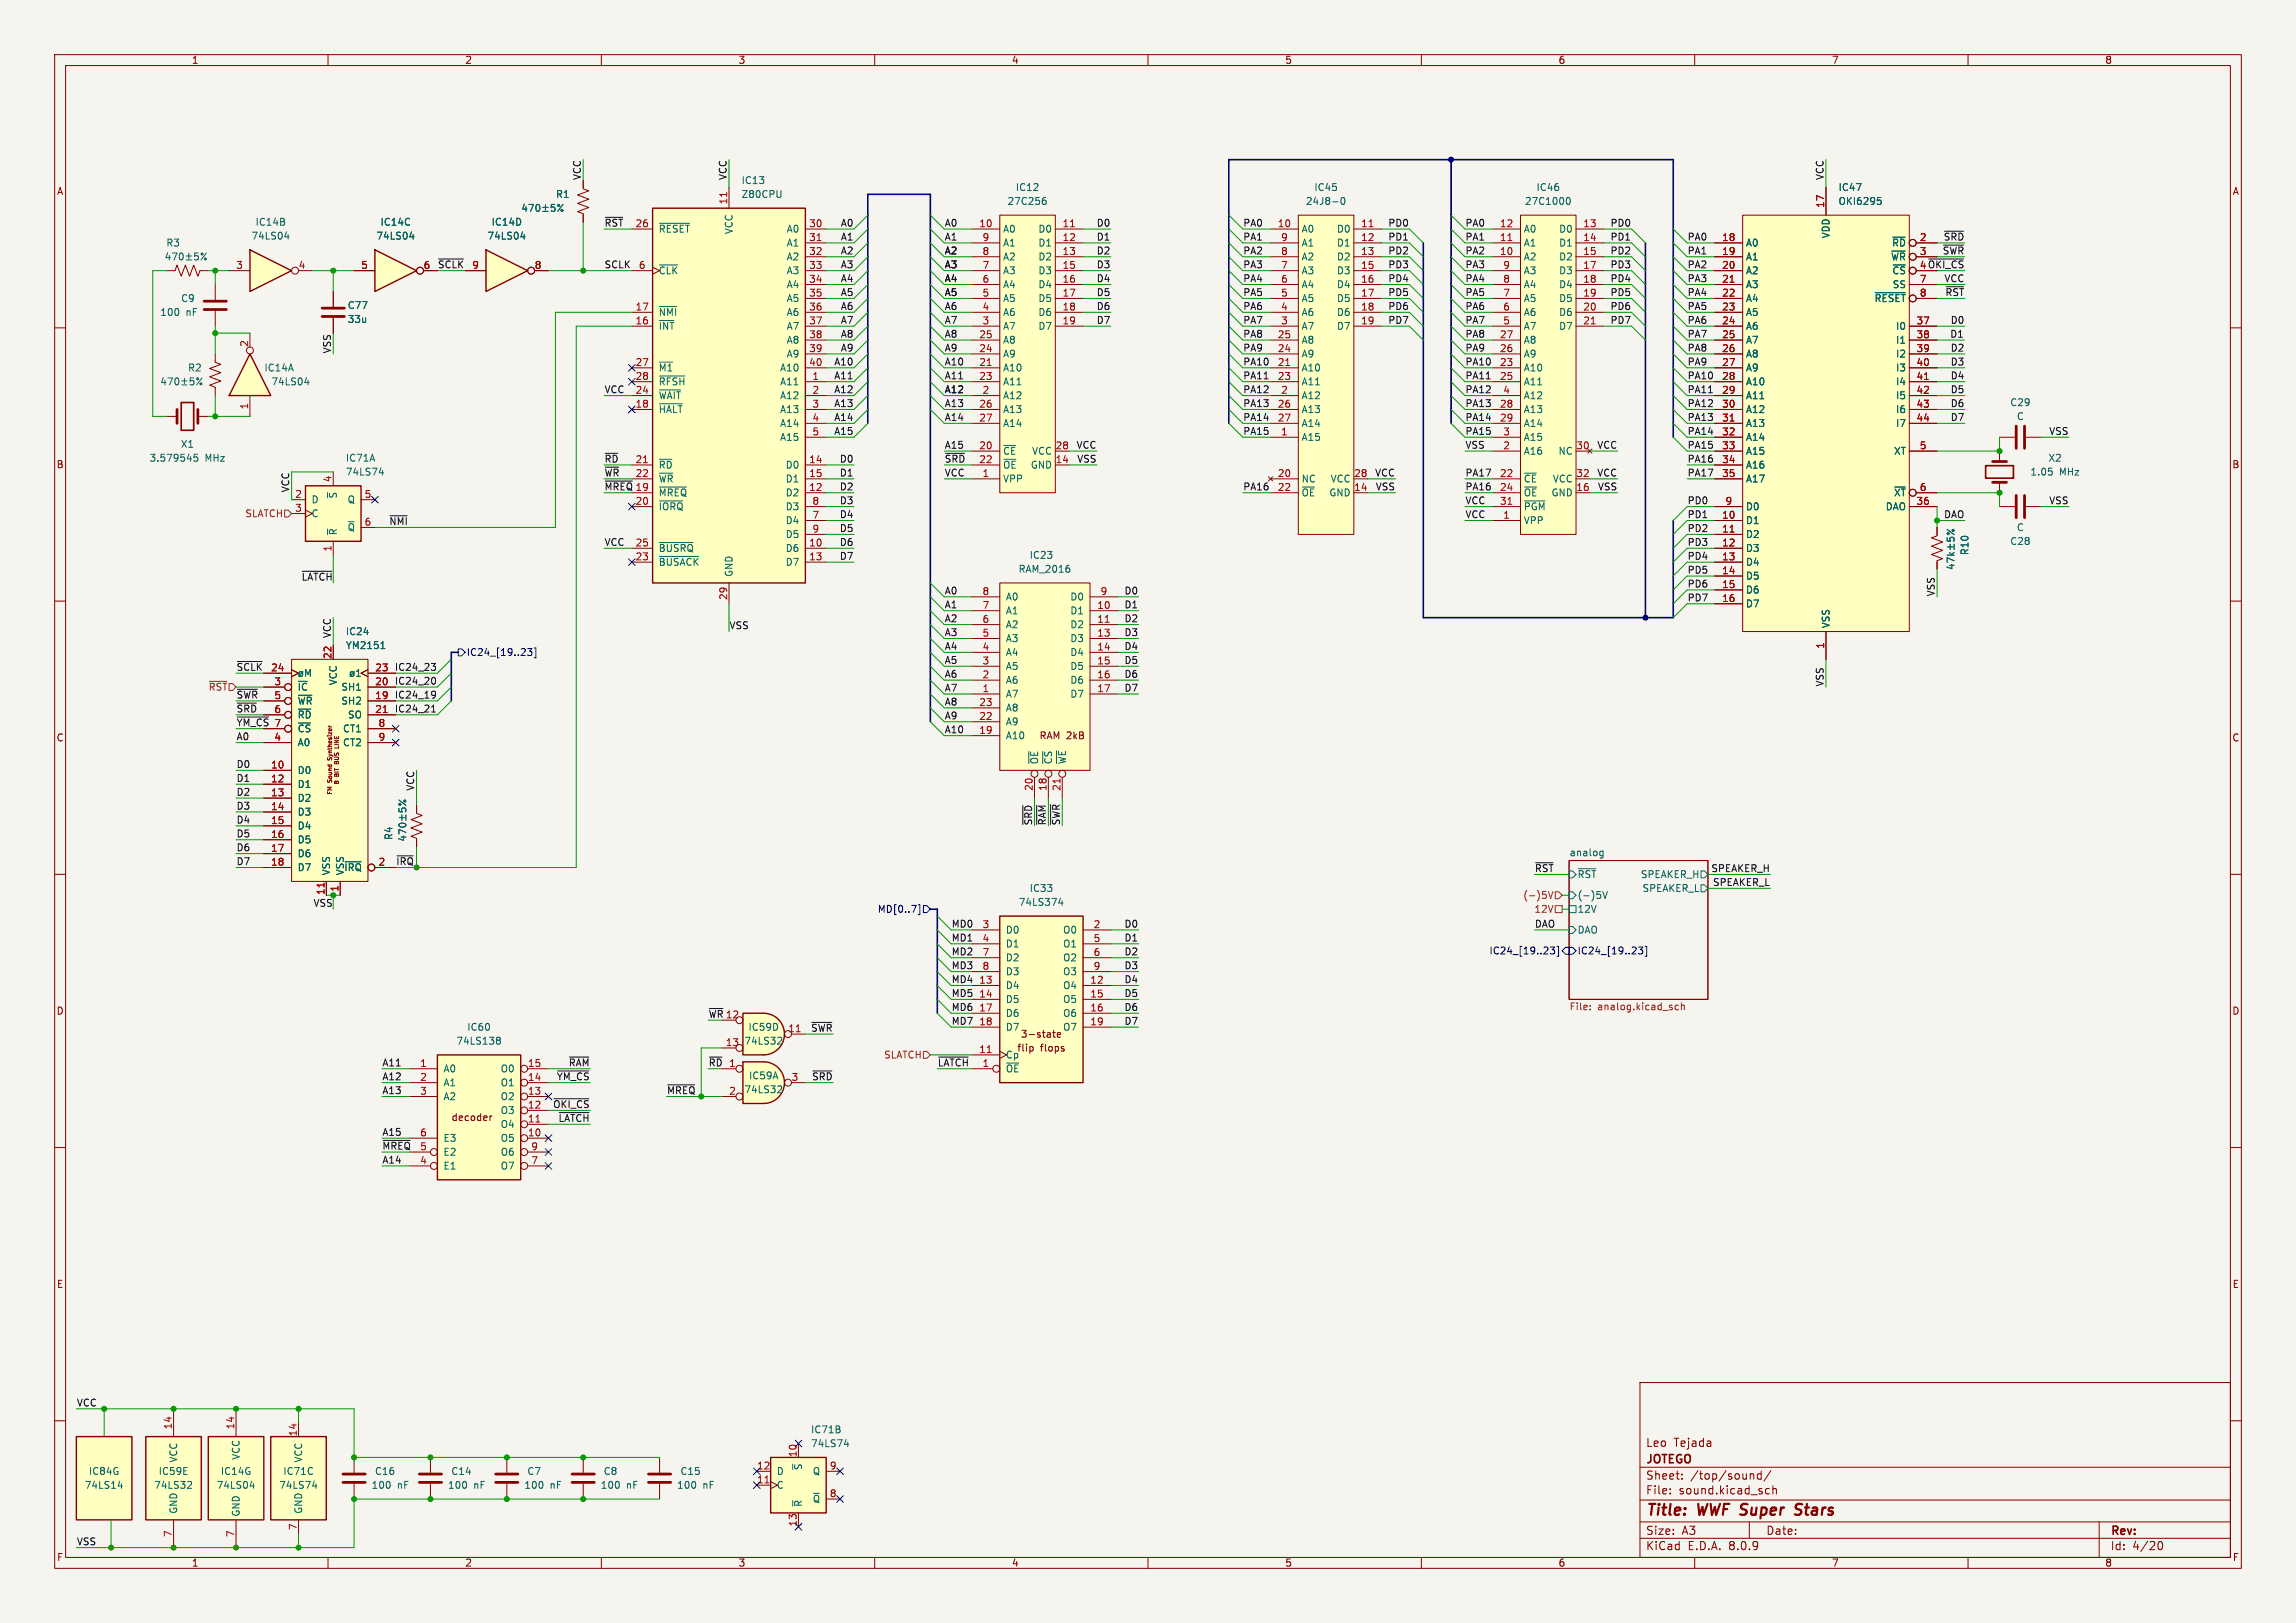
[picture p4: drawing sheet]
<svg xmlns="http://www.w3.org/2000/svg" width="420mm" height="297mm" viewBox="0 0 420 297" stroke-linecap="round" stroke-linejoin="round" font-family="sans-serif">
<defs><g id="words">
<g font-size="2.8" fill="#840000">
<text x="301" y="277.9">Title:</text>
<text x="310.6" y="277.9">WWF Super</text>
<text x="330.1" y="277.9">Stars</text>
</g>
<g font-size="2.1" fill="#840000">
<text x="301" y="268.2">JOTEGO</text>
<text x="301" y="265">Leo</text>
<text x="306.1" y="265">Tejada</text>
<text x="301" y="273.7">File:</text>
<text x="301" y="271">Sheet:</text>
<text x="307.1" y="273.7">sound.kicad_sch</text>
<text x="309.2" y="271">/top/sound/</text>
<text x="301" y="281.1">Size:</text>
<text x="307.6" y="281.1">A3</text>
<text x="323" y="281.1">Date:</text>
<text x="386" y="281.3">Rev:</text>
<text x="301" y="283.9">KiCad</text>
<text x="308.7" y="283.9">E.D.A.</text>
<text x="316.3" y="283.9">8.0.9</text>
<text x="386" y="283.9">Id:</text>
<text x="390.1" y="283.9">4/20</text>
</g>
<g font-size="1.8" fill="#840000">
<text x="35" y="11.9">1</text>
<text x="85" y="11.9">2</text>
<text x="135" y="11.9">3</text>
<text x="185" y="11.9">4</text>
<text x="235" y="11.9">5</text>
<text x="285" y="11.9">6</text>
<text x="335" y="11.9">7</text>
<text x="385" y="11.9">8</text>
<text x="10.3" y="35.9">A</text>
<text x="408.3" y="35.9">A</text>
<text x="10.3" y="85.9">B</text>
<text x="408.2" y="85.9">B</text>
<text x="10.3" y="135.9">C</text>
<text x="190.1" y="135.5">RAM 2kB</text>
<text x="408.2" y="135.9">C</text>
<text x="10.3" y="185.9">D</text>
<text x="408.2" y="185.9">D</text>
<text x="186.6" y="190.1">3-state</text>
<text x="186" y="192.6">flip</text>
<text x="190.3" y="192.6">flops</text>
<text x="82.5" y="205.3">decoder</text>
<text x="10.3" y="235.9">E</text>
<text x="408.3" y="235.9">E</text>
<text x="10.3" y="285.9">F</text>
<text x="35" y="286.9">1</text>
<text x="85" y="286.9">2</text>
<text x="135" y="286.9">3</text>
<text x="185" y="286.9">4</text>
<text x="235" y="286.9">5</text>
<text x="285" y="286.9">6</text>
<text x="335" y="286.9">7</text>
<text x="385" y="286.9">8</text>
<text x="408.3" y="285.9">F</text>
</g>
<g font-size="1.8" fill="#0f0f0f">
<text x="106.3" y="33" transform="rotate(-90 106.3 33)">VCC</text>
<text x="133" y="33" transform="rotate(-90 133 33)">VCC</text>
<text x="333.7" y="33" transform="rotate(-90 333.7 33)">VCC</text>
<text x="110.5" y="41.6">~{RST}26</text>
<text x="153.7" y="41.6">A0</text>
<text x="172.7" y="41.6">A0</text>
<text x="200.5" y="41.6">D0</text>
<text x="227.3" y="41.6">PA0</text>
<text x="253.9" y="41.6">PD0</text>
<text x="268" y="41.6">PA0</text>
<text x="294.5" y="41.6">PD0</text>
<text x="153.7" y="46.6">A2</text>
<text x="153.7" y="44.1">A1</text>
<text x="172.7" y="46.6">A2</text>
<text x="172.7" y="44.1">A1</text>
<text x="200.5" y="46.6">D2</text>
<text x="200.5" y="44.1">D1</text>
<text x="227.3" y="46.6">PA2</text>
<text x="227.3" y="44.1">PA1</text>
<text x="253.9" y="46.6">PD2</text>
<text x="253.9" y="44.1">PD1</text>
<text x="268" y="46.6">PA2</text>
<text x="268" y="44.1">PA1</text>
<text x="294.5" y="46.6">PD2</text>
<text x="294.5" y="44.1">PD1</text>
<text x="308.6" y="46.6">PA1</text>
<text x="308.6" y="44.1">PA0</text>
<text x="355.3" y="46.6">~{SWR}</text>
<text x="355.5" y="44.1">~{SRD}</text>
<text x="80" y="49.2">~{SCLK}9</text>
<text x="110.5" y="49.2">SCLK</text>
<text x="153.7" y="49.2">A3</text>
<text x="153.7" y="51.7">A4</text>
<text x="172.7" y="49.2">A3</text>
<text x="172.7" y="51.7">A4</text>
<text x="200.5" y="49.2">D3</text>
<text x="200.5" y="51.7">D4</text>
<text x="227.3" y="51.7">PA4</text>
<text x="227.3" y="49.2">PA3</text>
<text x="253.9" y="51.7">PD4</text>
<text x="253.9" y="49.2">PD3</text>
<text x="268" y="49.2">PA3</text>
<text x="268" y="51.7">PA4</text>
<text x="294.5" y="49.2">PD3</text>
<text x="294.5" y="51.7">PD4</text>
<text x="308.6" y="49.2">PA2</text>
<text x="308.6" y="51.7">PA3</text>
<text x="351.1" y="49.3">4 ~{OKI_CS}</text>
<text x="355.6" y="51.7">VCC</text>
<text x="153.7" y="54.3">A5</text>
<text x="153.7" y="56.8">A6</text>
<text x="153.7" y="59.3">A7</text>
<text x="172.7" y="54.3">A5</text>
<text x="172.7" y="59.3">A7</text>
<text x="172.7" y="56.8">A6</text>
<text x="200.5" y="54.3">D5</text>
<text x="200.5" y="56.8">D6</text>
<text x="200.5" y="59.3">D7</text>
<text x="227.3" y="56.8">PA6</text>
<text x="227.3" y="54.3">PA5</text>
<text x="227.3" y="59.3">PA7</text>
<text x="253.9" y="59.3">PD7</text>
<text x="253.9" y="56.8">PD6</text>
<text x="253.9" y="54.3">PD5</text>
<text x="268" y="59.3">PA7</text>
<text x="268" y="56.8">PA6</text>
<text x="268" y="54.3">PA5</text>
<text x="294.5" y="54.3">PD5</text>
<text x="294.5" y="56.8">PD6</text>
<text x="294.5" y="59.3">PD7</text>
<text x="308.6" y="59.3">PA6</text>
<text x="308.6" y="54.3">PA4</text>
<text x="308.6" y="56.8">PA5</text>
<text x="355.8" y="54.3">~{RST}</text>
<text x="356.7" y="59.3">D0</text>
<text x="60.6" y="64.8" transform="rotate(-90 60.6 64.8)">VSS</text>
<text x="153.7" y="64.4">A9</text>
<text x="153.7" y="61.9">A8</text>
<text x="172.7" y="61.9">A8</text>
<text x="172.7" y="64.4">A9</text>
<text x="227.3" y="64.4">PA9</text>
<text x="227.3" y="61.9">PA8</text>
<text x="268" y="64.4">PA9</text>
<text x="268" y="61.9">PA8</text>
<text x="308.6" y="64.4">PA8</text>
<text x="308.6" y="61.9">PA7</text>
<text x="356.6" y="61.9">D1</text>
<text x="356.7" y="64.4">D2</text>
<text x="152.5" y="69.5">A11</text>
<text x="152.5" y="67">A10</text>
<text x="172.7" y="67">A10</text>
<text x="172.7" y="69.5">A11</text>
<text x="227.3" y="67">PA10</text>
<text x="227.3" y="69.5">PA11</text>
<text x="268" y="69.5">PA11</text>
<text x="268" y="67">PA10</text>
<text x="308.6" y="69.5">PA10</text>
<text x="308.6" y="67">PA9</text>
<text x="356.7" y="69.5">D4</text>
<text x="356.7" y="67">D3</text>
<text x="110.5" y="72">VCC</text>
<text x="152.5" y="74.6">A13</text>
<text x="152.5" y="72">A12</text>
<text x="152.5" y="77.1">A14</text>
<text x="172.7" y="77.1">A14</text>
<text x="172.7" y="72">A12</text>
<text x="172.7" y="74.6">A13</text>
<text x="227.3" y="72">PA12</text>
<text x="227.3" y="74.6">PA13</text>
<text x="227.3" y="77.1">PA14</text>
<text x="268" y="77.1">PA14</text>
<text x="268" y="74.6">PA13</text>
<text x="268" y="72">PA12</text>
<text x="308.6" y="77.1">PA13</text>
<text x="308.6" y="72">PA11</text>
<text x="308.6" y="74.6">PA12</text>
<text x="356.7" y="72">D5</text>
<text x="356.7" y="74.6">D6</text>
<text x="356.7" y="77.1">D7</text>
<text x="152.5" y="79.7">A15</text>
<text x="172.7" y="82.2">A15</text>
<text x="196.8" y="82.2">VCC</text>
<text x="227.3" y="79.7">PA15</text>
<text x="268" y="82.2">VSS</text>
<text x="268" y="79.7">PA15</text>
<text x="292.1" y="82.2">VCC</text>
<text x="308.6" y="82.2">PA15</text>
<text x="308.6" y="79.7">PA14</text>
<text x="374.7" y="79.7">VSS</text>
<text x="110.5" y="89.8">~{MREQ}</text>
<text x="110.5" y="84.7">~{RD} 21</text>
<text x="110.5" y="87.3">~{WR} 22</text>
<text x="153.5" y="84.7">D0</text>
<text x="153.5" y="87.3">D1</text>
<text x="153.5" y="89.8">D2</text>
<text x="172.7" y="84.7">~{SRD} 22</text>
<text x="172.7" y="87.3">VCC</text>
<text x="196.9" y="84.7">VSS</text>
<text x="227.3" y="89.8">PA16</text>
<text x="251.4" y="87.3">VCC</text>
<text x="251.6" y="89.8">VSS</text>
<text x="268" y="89.8">PA16</text>
<text x="268" y="87.3">PA17</text>
<text x="292.1" y="87.3">VCC</text>
<text x="292.2" y="89.8">VSS</text>
<text x="308.6" y="84.7">PA16</text>
<text x="308.6" y="87.3">PA17</text>
<text x="53" y="90.2" transform="rotate(-90 53 90.2)">VCC</text>
<text x="153.5" y="94.9">D4</text>
<text x="153.5" y="92.4">D3</text>
<text x="268" y="94.9">VCC</text>
<text x="268" y="92.4">VCC</text>
<text x="308.6" y="94.9">PD1</text>
<text x="308.6" y="92.4">PD0</text>
<text x="355.5" y="94.9">DAO</text>
<text x="374.7" y="92.4">VSS</text>
<text x="71.1" y="96.2">~{NMI}</text>
<text x="110.5" y="100">VCC</text>
<text x="153.5" y="97.4">D5</text>
<text x="153.5" y="100">D6</text>
<text x="308.6" y="97.4">PD2</text>
<text x="308.6" y="100">PD3</text>
<text x="55.1" y="106.3">~{LATCH}</text>
<text x="153.5" y="102.5">D7</text>
<text x="308.6" y="107.6">PD6</text>
<text x="308.6" y="105.1">PD5</text>
<text x="308.6" y="102.5">PD4</text>
<text x="172.7" y="114">A2</text>
<text x="172.7" y="108.9">A0</text>
<text x="172.7" y="111.4">A1</text>
<text x="205.6" y="111.4">D1</text>
<text x="205.6" y="108.9">D0</text>
<text x="205.6" y="114">D2</text>
<text x="308.6" y="110.1">PD7</text>
<text x="354" y="109.2" transform="rotate(-90 354 109.2)">VSS</text>
<text x="60.6" y="116.9" transform="rotate(-90 60.6 116.9)">VCC</text>
<text x="133.3" y="115.2">VSS</text>
<text x="172.7" y="116.5">A3</text>
<text x="172.7" y="119">A4</text>
<text x="205.6" y="116.5">D3</text>
<text x="205.6" y="119">D4</text>
<text x="43.2" y="122.8">~{SCLK}24</text>
<text x="72.1" y="122.8">IC24_23</text>
<text x="72.1" y="125.4">IC24_20</text>
<text x="172.7" y="124.1">A6</text>
<text x="172.7" y="121.6">A5</text>
<text x="205.6" y="121.6">D5</text>
<text x="205.6" y="124.1">D6</text>
<text x="333.7" y="125.7" transform="rotate(-90 333.7 125.7)">VSS</text>
<text x="38.1" y="126.6">~{RST}</text>
<text x="43.2" y="127.9">~{SWR} 5</text>
<text x="43.2" y="130.5">~{SRD} 6</text>
<text x="72.1" y="127.9">IC24_19</text>
<text x="72.1" y="130.5">IC24_21</text>
<text x="172.7" y="126.7">A7</text>
<text x="172.7" y="131.7">A9</text>
<text x="172.7" y="129.2">A8</text>
<text x="205.6" y="126.7">D7</text>
<text x="43.2" y="135.5">A0</text>
<text x="43.2" y="133">~{YM_CS}</text>
<text x="172.7" y="134.3">A10</text>
<text x="43.2" y="143.2">D1</text>
<text x="43.2" y="140.6">D0</text>
<text x="43.2" y="148.2">D3</text>
<text x="43.2" y="145.7">D2</text>
<text x="75.9" y="144.8" transform="rotate(-90 75.9 144.8)">VCC</text>
<text x="43.2" y="150.8">D4</text>
<text x="43.2" y="153.3">D5</text>
<text x="43.2" y="155.9">D6</text>
<text x="188.9" y="151.1" transform="rotate(-90 188.9 151.1)">~{SRD} 20</text>
<text x="191.4" y="151.1" transform="rotate(-90 191.4 151.1)">~{RAM}18</text>
<text x="194" y="151.1" transform="rotate(-90 194 151.1)">~{SWR}21</text>
<text x="43.2" y="158.4">D7</text>
<text x="280.7" y="159.7">~{RST}</text>
<text x="312.9" y="159.7">SPEAKER_H</text>
<text x="57.2" y="166">VSS</text>
<text x="313.2" y="162.2">SPEAKER_L</text>
<text x="174" y="169.8">MD0</text>
<text x="174" y="172.4">MD1</text>
<text x="205.6" y="172.4">D1</text>
<text x="205.6" y="169.8">D0</text>
<text x="280.7" y="169.8">DAO</text>
<text x="174" y="177.5">MD3</text>
<text x="174" y="180">MD4</text>
<text x="174" y="174.9">MD2</text>
<text x="205.6" y="174.9">D2</text>
<text x="205.6" y="177.5">D3</text>
<text x="205.6" y="180">D4</text>
<text x="174" y="182.5">MD5</text>
<text x="174" y="185.1">MD6</text>
<text x="205.6" y="185.1">D6</text>
<text x="205.6" y="182.5">D5</text>
<text x="148.3" y="188.9">~{SWR}</text>
<text x="174" y="187.6">MD7</text>
<text x="205.6" y="187.6">D7</text>
<text x="69.8" y="197.8">A12</text>
<text x="69.8" y="195.2">A11</text>
<text x="101.8" y="197.8">~{YM_CS}</text>
<text x="103.9" y="195.2">~{RAM}</text>
<text x="148.4" y="197.8">~{SRD}</text>
<text x="171.4" y="195.2">~{LATCH}1</text>
<text x="69.8" y="200.3">A13</text>
<text x="101.1" y="202.9">~{OKI_CS}</text>
<text x="69.8" y="207.9">A15</text>
<text x="102.1" y="205.4">~{LATCH}</text>
<text x="69.8" y="213">A14</text>
<text x="69.8" y="210.5">~{MREQ}5</text>
<text x="14" y="257.5">VCC</text>
<text x="14" y="282.9">VSS</text>
</g>
<g font-size="1.8" fill="#006464">
<text x="135.6" y="33.9">IC13</text>
<text x="185.7" y="35.2">IC12</text>
<text x="240.3" y="35.2">IC45</text>
<text x="281" y="35.2">IC46</text>
<text x="336.2" y="35.2">IC47</text>
<text x="46.6" y="41.5">IC14B</text>
<text x="69.5" y="41.5">IC14C</text>
<text x="89.8" y="41.5">IC14D</text>
<text x="101.6" y="36.4">R1</text>
<text x="135.6" y="36.4">Z80CPU</text>
<text x="184.2" y="37.7">27C256</text>
<text x="238.8" y="37.7">24J8-0</text>
<text x="278.8" y="37.7">27C1000</text>
<text x="336.2" y="37.7">OKI6295</text>
<text x="30.3" y="45.3">R3</text>
<text x="45.9" y="44">74LS04</text>
<text x="68.8" y="44">74LS04</text>
<text x="89.1" y="44">74LS04</text>
<text x="120.4" y="42.8">~{RESET}</text>
<text x="134.2" y="42.9" transform="rotate(-90 134.2 42.9)">VCC</text>
<text x="143.8" y="42.8">A0</text>
<text x="143.8" y="45.3">A1</text>
<text x="143.8" y="47.9">A2</text>
<text x="183.4" y="42.8">A0</text>
<text x="183.4" y="47.9">A2</text>
<text x="183.4" y="45.3">A1</text>
<text x="189.8" y="42.8">D0</text>
<text x="189.8" y="45.3">D1</text>
<text x="189.8" y="47.9">D2</text>
<text x="238" y="42.8">A0</text>
<text x="238" y="47.9">A2</text>
<text x="238" y="45.3">A1</text>
<text x="244.5" y="42.8">D0</text>
<text x="244.5" y="45.3">D1</text>
<text x="244.5" y="47.9">D2</text>
<text x="278.6" y="47.9">A2</text>
<text x="278.6" y="45.3">A1</text>
<text x="278.6" y="42.8">A0</text>
<text x="285.1" y="42.8">D0</text>
<text x="285.1" y="45.3">D1</text>
<text x="285.1" y="47.9">D2</text>
<text x="319.3" y="45.3">A0</text>
<text x="319.3" y="47.9">A1</text>
<text x="334.9" y="43.7" transform="rotate(-90 334.9 43.7)">VDD</text>
<text x="345.8" y="47.9">~{WR}</text>
<text x="346" y="45.3">~{RD}</text>
<text x="120.4" y="50.4">~{CLK}</text>
<text x="143.8" y="50.4">A3</text>
<text x="143.8" y="52.9">A4</text>
<text x="183.4" y="52.9">A4</text>
<text x="183.4" y="50.4">A3</text>
<text x="189.8" y="50.4">D3</text>
<text x="189.8" y="52.9">D4</text>
<text x="238" y="52.9">A4</text>
<text x="238" y="50.4">A3</text>
<text x="244.5" y="50.4">D3</text>
<text x="244.5" y="52.9">D4</text>
<text x="278.6" y="52.9">A4</text>
<text x="278.6" y="50.4">A3</text>
<text x="285.1" y="50.4">D3</text>
<text x="285.1" y="52.9">D4</text>
<text x="319.3" y="50.4">A2</text>
<text x="319.3" y="52.9">A3</text>
<text x="346.1" y="50.4">~{CS}</text>
<text x="346.1" y="52.9">SS</text>
<text x="29.2" y="58">100</text>
<text x="33" y="55.5">C9</text>
<text x="34" y="58">nF</text>
<text x="63.5" y="56.7">C77</text>
<text x="63.5" y="59.3">33u</text>
<text x="120.4" y="58">~{NMI}</text>
<text x="143.8" y="55.5">A5</text>
<text x="143.8" y="58">A6</text>
<text x="183.4" y="58">A6</text>
<text x="183.4" y="55.5">A5</text>
<text x="189.8" y="55.5">D5</text>
<text x="189.8" y="58">D6</text>
<text x="238" y="58">A6</text>
<text x="238" y="55.5">A5</text>
<text x="244.5" y="55.5">D5</text>
<text x="244.5" y="58">D6</text>
<text x="278.6" y="58">A6</text>
<text x="278.6" y="55.5">A5</text>
<text x="285.1" y="55.5">D5</text>
<text x="285.1" y="58">D6</text>
<text x="319.3" y="55.5">A4</text>
<text x="319.3" y="58">A5</text>
<text x="342.8" y="55.5">~{RESET}</text>
<text x="120.4" y="60.6">~{INT}</text>
<text x="143.8" y="60.6">A7</text>
<text x="143.8" y="63.1">A8</text>
<text x="143.8" y="65.6">A9</text>
<text x="183.4" y="65.6">A9</text>
<text x="183.4" y="63.1">A8</text>
<text x="183.4" y="60.6">A7</text>
<text x="189.8" y="60.6">D7</text>
<text x="238" y="65.6">A9</text>
<text x="238" y="63.1">A8</text>
<text x="238" y="60.6">A7</text>
<text x="244.5" y="60.6">D7</text>
<text x="278.6" y="65.6">A9</text>
<text x="278.6" y="63.1">A8</text>
<text x="278.6" y="60.6">A7</text>
<text x="285.1" y="60.6">D7</text>
<text x="319.3" y="60.6">A6</text>
<text x="319.3" y="63.1">A7</text>
<text x="319.3" y="65.6">A8</text>
<text x="346.7" y="60.6">I0</text>
<text x="346.7" y="63.1">I1</text>
<text x="346.7" y="65.6">I2</text>
<text x="34.3" y="68.2">R2</text>
<text x="48.3" y="68.2">IC14A</text>
<text x="49.5" y="70.7">74LS04</text>
<text x="120.4" y="68.2">~{M1}</text>
<text x="120.4" y="70.7">~{RFSH}</text>
<text x="142.6" y="70.7">A11</text>
<text x="142.6" y="68.2">A10</text>
<text x="183.4" y="68.2">A10</text>
<text x="183.4" y="70.7">A11</text>
<text x="238" y="68.2">A10</text>
<text x="238" y="70.7">A11</text>
<text x="278.6" y="68.2">A10</text>
<text x="278.6" y="70.7">A11</text>
<text x="319.3" y="68.2">A9</text>
<text x="319.3" y="70.7">A10</text>
<text x="346.7" y="68.2">I3</text>
<text x="346.7" y="70.7">I4</text>
<text x="120.4" y="75.8">~{HALT}</text>
<text x="120.4" y="73.3">~{WAIT}</text>
<text x="142.6" y="73.3">A12</text>
<text x="142.6" y="75.8">A13</text>
<text x="183.4" y="73.3">A12</text>
<text x="183.4" y="75.8">A13</text>
<text x="238" y="73.3">A12</text>
<text x="238" y="75.8">A13</text>
<text x="278.6" y="75.8">A13</text>
<text x="278.6" y="73.3">A12</text>
<text x="319.3" y="73.3">A11</text>
<text x="319.3" y="75.8">A12</text>
<text x="346.7" y="73.3">I5</text>
<text x="346.7" y="75.8">I6</text>
<text x="367.6" y="74.5">C29</text>
<text x="368.8" y="77.1">C</text>
<text x="33" y="82.1">X1</text>
<text x="142.6" y="78.3">A14</text>
<text x="142.6" y="80.9">A15</text>
<text x="183.4" y="83.4">~{CE} VCC</text>
<text x="183.4" y="78.3">A14</text>
<text x="238" y="80.9">A15</text>
<text x="238" y="78.3">A14</text>
<text x="278.6" y="83.4">A16</text>
<text x="278.6" y="78.3">A14</text>
<text x="278.6" y="80.9">A15</text>
<text x="285" y="83.4">NC</text>
<text x="319.3" y="78.3">A13</text>
<text x="319.3" y="80.9">A14</text>
<text x="319.3" y="83.4">A15</text>
<text x="346.4" y="83.4">XT</text>
<text x="346.7" y="78.3">I7</text>
<text x="27.3" y="84.7">3.579545</text>
<text x="37.5" y="84.7">MHz</text>
<text x="63.2" y="84.7">IC71A</text>
<text x="63.2" y="87.2">74LS74</text>
<text x="120.4" y="86">~{RD}</text>
<text x="120.4" y="88.5">~{WR}</text>
<text x="143.6" y="86">D0</text>
<text x="143.6" y="88.5">D1</text>
<text x="183.4" y="88.5">VPP</text>
<text x="183.4" y="86">~{OE}GND</text>
<text x="238" y="88.5">NC</text>
<text x="243.3" y="88.5">VCC</text>
<text x="278.6" y="88.5">~{CE} VCC</text>
<text x="319.3" y="86">A16</text>
<text x="319.3" y="88.5">A17</text>
<text x="371.3" y="87.2">1.05</text>
<text x="374.6" y="84.7">X2</text>
<text x="376.7" y="87.2">MHz</text>
<text x="56.9" y="92.3">D</text>
<text x="56.9" y="94.8">C</text>
<text x="61.8" y="91.3" transform="rotate(-90 61.8 91.3)">~{S}</text>
<text x="63.5" y="92.3">Q</text>
<text x="120.4" y="91">~{MREQ}</text>
<text x="120.4" y="93.6">~{IORQ}</text>
<text x="143.6" y="91">D2</text>
<text x="143.6" y="93.6">D3</text>
<text x="238" y="91">~{OE}GND</text>
<text x="278.6" y="91">~{OE}GND</text>
<text x="278.6" y="93.6">~{PGM}</text>
<text x="319.3" y="93.6">D0</text>
<text x="344.8" y="93.6">DAO</text>
<text x="346.4" y="91">~{XT}</text>
<text x="61.8" y="98" transform="rotate(-90 61.8 98)">~{R}</text>
<text x="63.5" y="97.4">~{Q}</text>
<text x="120.4" y="101.2">~{BUSRQ}</text>
<text x="143.6" y="101.2">D6</text>
<text x="143.6" y="96.1">D4</text>
<text x="143.6" y="98.7">D5</text>
<text x="278.6" y="96.1">VPP</text>
<text x="319.3" y="96.1">D1</text>
<text x="319.3" y="98.7">D2</text>
<text x="319.3" y="101.2">D3</text>
<text x="360.3" y="101.7" transform="rotate(-90 360.3 101.7)">R10</text>
<text x="367.6" y="99.9">C28</text>
<text x="368.8" y="97.4">C</text>
<text x="120.4" y="103.7">~{BUSACK}</text>
<text x="134.2" y="105.7" transform="rotate(-90 134.2 105.7)">GND</text>
<text x="143.6" y="103.7">D7</text>
<text x="186.2" y="105">RAM_2016</text>
<text x="188.3" y="102.5">IC23</text>
<text x="319.3" y="103.7">D4</text>
<text x="319.3" y="106.3">D5</text>
<text x="183.9" y="112.6">A1</text>
<text x="183.9" y="110.1">A0</text>
<text x="195.7" y="112.6">D1</text>
<text x="195.7" y="110.1">D0</text>
<text x="319.3" y="108.8">D6</text>
<text x="319.3" y="111.4">D7</text>
<text x="63.2" y="116.4">IC24</text>
<text x="63.2" y="119">YM2151</text>
<text x="183.9" y="117.7">A3</text>
<text x="183.9" y="115.2">A2</text>
<text x="195.7" y="115.2">D2</text>
<text x="195.7" y="117.7">D3</text>
<text x="334.9" y="115.1" transform="rotate(-90 334.9 115.1)">VSS</text>
<text x="61.8" y="125.5" transform="rotate(-90 61.8 125.5)">VCC</text>
<text x="183.9" y="125.3">A6</text>
<text x="183.9" y="122.8">A5</text>
<text x="183.9" y="120.2">A4</text>
<text x="195.7" y="120.2">D4</text>
<text x="195.7" y="122.8">D5</text>
<text x="195.7" y="125.3">D6</text>
<text x="54.4" y="126.6">~{IC}</text>
<text x="54.4" y="129.1">~{WR}</text>
<text x="54.4" y="131.7">~{RD}</text>
<text x="62.3" y="129.1">SH2</text>
<text x="62.3" y="126.6">SH1</text>
<text x="63.6" y="131.7">SO</text>
<text x="183.9" y="127.9">A7</text>
<text x="183.9" y="130.4">A8</text>
<text x="195.7" y="127.9">D7</text>
<text x="54.4" y="136.8">A0</text>
<text x="54.4" y="134.2">~{CS}</text>
<text x="62.6" y="134.2">CT1</text>
<text x="62.6" y="136.8">CT2</text>
<text x="183.9" y="135.5">A10</text>
<text x="183.9" y="132.9">A9</text>
<text x="54.4" y="141.8">D0</text>
<text x="190.1" y="140" transform="rotate(-90 190.1 140)">~{OE}</text>
<text x="192.6" y="140" transform="rotate(-90 192.6 140)">~{CS}</text>
<text x="195.2" y="140" transform="rotate(-90 195.2 140)">~{WE}</text>
<text x="54.4" y="144.4">D1</text>
<text x="54.4" y="146.9">D2</text>
<text x="54.4" y="149.5">D3</text>
<text x="54.4" y="152">D4</text>
<text x="54.4" y="154.5">D5</text>
<text x="72" y="153.8" transform="rotate(-90 72 153.8)">R4</text>
<text x="54.4" y="157.1">D6</text>
<text x="54.4" y="159.6">D7</text>
<text x="60.6" y="160.3" transform="rotate(-90 60.6 160.3)">VSS</text>
<text x="62.9" y="159.6">~{IRQ}</text>
<text x="63.1" y="160.3" transform="rotate(-90 63.1 160.3)">VSS</text>
<text x="287" y="156.8">analog</text>
<text x="288.5" y="160.9">~{RST}</text>
<text x="300.1" y="160.9">SPEAKER_H</text>
<text x="186.3" y="166">74LS374</text>
<text x="188.3" y="163.4">IC33</text>
<text x="288.5" y="164.7">(-)5V</text>
<text x="288.5" y="167.2">12V</text>
<text x="300.4" y="163.4">SPEAKER_L</text>
<text x="183.9" y="171">D0</text>
<text x="183.9" y="173.6">D1</text>
<text x="194.4" y="171">O0</text>
<text x="194.4" y="173.6">O1</text>
<text x="288.5" y="171">DAO</text>
<text x="183.9" y="176.1">D2</text>
<text x="183.9" y="178.7">D3</text>
<text x="194.4" y="176.1">O2</text>
<text x="194.4" y="178.7">O3</text>
<text x="183.9" y="181.2">D4</text>
<text x="183.9" y="183.7">D5</text>
<text x="194.4" y="181.2">O4</text>
<text x="194.4" y="183.7">O5</text>
<text x="83.4" y="191.4">74LS138</text>
<text x="85.4" y="188.8">IC60</text>
<text x="136.1" y="191.4">74LS32</text>
<text x="136.8" y="188.8">IC59D</text>
<text x="183.9" y="186.3">D6</text>
<text x="183.9" y="188.8">D7</text>
<text x="194.4" y="186.3">O6</text>
<text x="194.4" y="188.8">O7</text>
<text x="81" y="196.4">A0</text>
<text x="91.5" y="196.4">O0</text>
<text x="136.9" y="197.7">IC59A</text>
<text x="183.9" y="196.4">~{OE}</text>
<text x="183.9" y="193.9">Cp</text>
<text x="81" y="199">A1</text>
<text x="81" y="201.5">A2</text>
<text x="91.5" y="201.5">O2</text>
<text x="91.5" y="199">O1</text>
<text x="136.1" y="200.3">74LS32</text>
<text x="81" y="209.1">E3</text>
<text x="91.5" y="209.1">O5</text>
<text x="91.5" y="206.6">O4</text>
<text x="91.5" y="204.1">O3</text>
<text x="81" y="214.2">E1</text>
<text x="81" y="211.7">E2</text>
<text x="91.5" y="214.2">O7</text>
<text x="91.5" y="211.7">O6</text>
<text x="148.3" y="262.5">IC71B</text>
<text x="32.6" y="267.7" transform="rotate(-90 32.6 267.7)">VCC</text>
<text x="44" y="267.2" transform="rotate(-90 44 267.2)">VCC</text>
<text x="55.5" y="267.7" transform="rotate(-90 55.5 267.7)">VCC</text>
<text x="146.9" y="269.1" transform="rotate(-90 146.9 269.1)">~{S}</text>
<text x="148.3" y="265">74LS74</text>
<text x="15.4" y="272.6">74LS14</text>
<text x="16.2" y="270.1">IC84G</text>
<text x="28.1" y="272.6">74LS32</text>
<text x="28.9" y="270.1">IC59E</text>
<text x="39.5" y="272.6">74LS04</text>
<text x="40.3" y="270.1">IC14G</text>
<text x="51" y="272.6">74LS74</text>
<text x="51.7" y="270.1">IC71C</text>
<text x="67.9" y="272.6">100</text>
<text x="68.5" y="270.1">C16</text>
<text x="72.7" y="272.6">nF</text>
<text x="81.9" y="272.6">100</text>
<text x="82.5" y="270.1">C14</text>
<text x="86.7" y="272.6">nF</text>
<text x="95.8" y="272.6">100</text>
<text x="96.4" y="270.1">C7</text>
<text x="100.6" y="272.6">nF</text>
<text x="109.8" y="272.6">100</text>
<text x="110.3" y="270.1">C8</text>
<text x="114.6" y="272.6">nF</text>
<text x="123.8" y="272.6">100</text>
<text x="124.4" y="270.1">C15</text>
<text x="128.6" y="272.6">nF</text>
<text x="142" y="272.6">C</text>
<text x="142" y="270.1">D</text>
<text x="146.9" y="275.8" transform="rotate(-90 146.9 275.8)">~{R}</text>
<text x="148.6" y="275.2">~{Q}</text>
<text x="148.6" y="270.1">Q</text>
<text x="32.6" y="277.1" transform="rotate(-90 32.6 277.1)">GND</text>
<text x="44" y="277.6" transform="rotate(-90 44 277.6)">GND</text>
<text x="55.5" y="277.1" transform="rotate(-90 55.5 277.1)">GND</text>
</g>
<g font-size="1.8" fill="#a90000">
<text x="133.1" y="37.5" transform="rotate(-90 133.1 37.5)">11</text>
<text x="147.9" y="41.7">30</text>
<text x="179" y="41.7">10</text>
<text x="194.3" y="41.7">11</text>
<text x="233.6" y="41.7">10</text>
<text x="248.9" y="41.7">11</text>
<text x="274.3" y="41.7">12</text>
<text x="289.5" y="41.7">13</text>
<text x="333.8" y="38.1" transform="rotate(-90 333.8 38.1)">17</text>
<text x="147.9" y="44.2">31</text>
<text x="147.9" y="46.7">32</text>
<text x="179.6" y="46.7">8</text>
<text x="179.6" y="44.2">9</text>
<text x="194.3" y="44.2">12</text>
<text x="194.3" y="46.7">13</text>
<text x="234.2" y="46.7">8</text>
<text x="234.2" y="44.2">9</text>
<text x="248.9" y="44.2">12</text>
<text x="248.9" y="46.7">13</text>
<text x="274.3" y="46.7">10</text>
<text x="274.3" y="44.2">11</text>
<text x="289.5" y="44.2">14</text>
<text x="289.5" y="46.7">15</text>
<text x="314.9" y="44.2">18</text>
<text x="314.9" y="46.7">19</text>
<text x="351.1" y="44.2">2</text>
<text x="351.1" y="46.7">3</text>
<text x="43.1" y="49.3">3</text>
<text x="54.5" y="49.3">4</text>
<text x="66" y="49.3">5</text>
<text x="77.4" y="49.3">6</text>
<text x="86.3" y="49.3">9</text>
<text x="97.7" y="49.3">8</text>
<text x="116.8" y="49.3">6</text>
<text x="147.9" y="49.3">33</text>
<text x="147.9" y="51.8">34</text>
<text x="179.6" y="51.8">6</text>
<text x="179.6" y="49.3">7</text>
<text x="194.3" y="49.3">15</text>
<text x="194.3" y="51.8">16</text>
<text x="234.2" y="51.8">6</text>
<text x="234.2" y="49.3">7</text>
<text x="248.9" y="49.3">15</text>
<text x="248.9" y="51.8">16</text>
<text x="274.9" y="51.8">8</text>
<text x="274.9" y="49.3">9</text>
<text x="289.5" y="49.3">17</text>
<text x="289.5" y="51.8">18</text>
<text x="314.9" y="49.3">20</text>
<text x="314.9" y="51.8">21</text>
<text x="351.1" y="51.8">7</text>
<text x="351.1" y="49.3">4</text>
<text x="116.2" y="59.4">16</text>
<text x="116.2" y="56.9">17</text>
<text x="147.9" y="54.4">35</text>
<text x="147.9" y="56.9">36</text>
<text x="147.9" y="59.4">37</text>
<text x="179.6" y="59.4">3</text>
<text x="179.6" y="56.9">4</text>
<text x="179.6" y="54.4">5</text>
<text x="194.3" y="54.4">17</text>
<text x="194.3" y="56.9">18</text>
<text x="194.3" y="59.4">19</text>
<text x="234.2" y="59.4">3</text>
<text x="234.2" y="56.9">4</text>
<text x="234.2" y="54.4">5</text>
<text x="248.9" y="54.4">17</text>
<text x="248.9" y="56.9">18</text>
<text x="248.9" y="59.4">19</text>
<text x="274.9" y="59.4">5</text>
<text x="274.9" y="56.9">6</text>
<text x="274.9" y="54.4">7</text>
<text x="289.5" y="54.4">19</text>
<text x="289.5" y="56.9">20</text>
<text x="289.5" y="59.4">21</text>
<text x="314.9" y="54.4">22</text>
<text x="314.9" y="56.9">23</text>
<text x="314.9" y="59.4">24</text>
<text x="350.5" y="59.4">37</text>
<text x="351.1" y="54.4">8</text>
<text x="45.5" y="63.6" transform="rotate(-90 45.5 63.6)">2</text>
<text x="147.9" y="62">38</text>
<text x="147.9" y="64.5">39</text>
<text x="179" y="64.5">24</text>
<text x="179" y="62">25</text>
<text x="233.6" y="64.5">24</text>
<text x="233.6" y="62">25</text>
<text x="274.3" y="64.5">26</text>
<text x="274.3" y="62">27</text>
<text x="314.9" y="62">25</text>
<text x="314.9" y="64.5">26</text>
<text x="350.5" y="62">38</text>
<text x="350.5" y="64.5">39</text>
<text x="116.2" y="67.1">27</text>
<text x="116.2" y="69.6">28</text>
<text x="147.9" y="67.1">40</text>
<text x="148.5" y="69.6">1</text>
<text x="179" y="67.1">21</text>
<text x="179" y="69.6">23</text>
<text x="233.6" y="67.1">21</text>
<text x="233.6" y="69.6">23</text>
<text x="274.3" y="67.1">23</text>
<text x="274.3" y="69.6">25</text>
<text x="314.9" y="67.1">27</text>
<text x="314.9" y="69.6">28</text>
<text x="350.5" y="67.1">40</text>
<text x="350.5" y="69.6">41</text>
<text x="45.5" y="75" transform="rotate(-90 45.5 75)">1</text>
<text x="116.2" y="74.7">18</text>
<text x="116.2" y="72.1">24</text>
<text x="148.5" y="72.1">2</text>
<text x="148.5" y="74.7">3</text>
<text x="148.5" y="77.2">4</text>
<text x="179" y="74.7">26</text>
<text x="179" y="77.2">27</text>
<text x="179.6" y="72.1">2</text>
<text x="233.6" y="74.7">26</text>
<text x="233.6" y="77.2">27</text>
<text x="234.2" y="72.1">2</text>
<text x="274.3" y="74.7">28</text>
<text x="274.3" y="77.2">29</text>
<text x="274.9" y="72.1">4</text>
<text x="314.9" y="72.1">29</text>
<text x="314.9" y="74.7">30</text>
<text x="314.9" y="77.2">31</text>
<text x="350.5" y="72.1">42</text>
<text x="350.5" y="74.7">43</text>
<text x="350.5" y="77.2">44</text>
<text x="148.5" y="79.8">5</text>
<text x="179" y="82.3">20</text>
<text x="193" y="82.3">28</text>
<text x="234.2" y="79.8">1</text>
<text x="274.9" y="82.3">2</text>
<text x="274.9" y="79.8">3</text>
<text x="288.2" y="82.3">30</text>
<text x="314.9" y="79.8">32</text>
<text x="314.9" y="82.3">33</text>
<text x="351.1" y="82.3">5</text>
<text x="60.7" y="88.3" transform="rotate(-90 60.7 88.3)">4</text>
<text x="116.2" y="89.9">19</text>
<text x="147.9" y="89.9">12</text>
<text x="147.9" y="84.8">14</text>
<text x="147.9" y="87.4">15</text>
<text x="179.6" y="87.4">1</text>
<text x="193" y="84.8">14</text>
<text x="233.6" y="87.4">20</text>
<text x="233.6" y="89.9">22</text>
<text x="247.6" y="89.9">14</text>
<text x="247.6" y="87.4">28</text>
<text x="274.3" y="87.4">22</text>
<text x="274.3" y="89.9">24</text>
<text x="288.2" y="89.9">16</text>
<text x="288.2" y="87.4">32</text>
<text x="314.9" y="84.8">34</text>
<text x="314.9" y="87.4">35</text>
<text x="351.1" y="89.9">6</text>
<text x="53.9" y="91.2">2</text>
<text x="53.9" y="93.7">3</text>
<text x="66.6" y="91.2">5</text>
<text x="116.2" y="92.5">20</text>
<text x="148.5" y="95">7</text>
<text x="148.5" y="92.5">8</text>
<text x="274.3" y="92.5">31</text>
<text x="274.9" y="95">1</text>
<text x="314.9" y="95">10</text>
<text x="315.5" y="92.5">9</text>
<text x="350.5" y="92.5">36</text>
<text x="60.7" y="101" transform="rotate(-90 60.7 101)">1</text>
<text x="66.6" y="96.3">6</text>
<text x="116.2" y="100.1">25</text>
<text x="147.9" y="100.1">10</text>
<text x="148.5" y="97.5">9</text>
<text x="314.9" y="97.5">11</text>
<text x="314.9" y="100.1">12</text>
<text x="116.2" y="102.6">23</text>
<text x="147.9" y="102.6">13</text>
<text x="314.9" y="102.6">13</text>
<text x="314.9" y="105.2">14</text>
<text x="314.9" y="107.7">15</text>
<text x="133.1" y="109.9" transform="rotate(-90 133.1 109.9)">29</text>
<text x="179.6" y="111.5">7</text>
<text x="179.6" y="109">8</text>
<text x="200.6" y="111.5">10</text>
<text x="201.2" y="109">9</text>
<text x="314.9" y="110.2">16</text>
<text x="179.6" y="119.1">4</text>
<text x="179.6" y="116.6">5</text>
<text x="179.6" y="114">6</text>
<text x="200.6" y="114">11</text>
<text x="200.6" y="116.6">13</text>
<text x="200.6" y="119.1">14</text>
<text x="333.8" y="118.8" transform="rotate(-90 333.8 118.8)">1</text>
<text x="49.5" y="122.9">24</text>
<text x="50.1" y="125.5">3</text>
<text x="60.7" y="120.7" transform="rotate(-90 60.7 120.7)">22</text>
<text x="68.5" y="125.5">20</text>
<text x="68.5" y="122.9">23</text>
<text x="179.6" y="124.2">2</text>
<text x="179.6" y="121.7">3</text>
<text x="200.6" y="121.7">15</text>
<text x="200.6" y="124.2">16</text>
<text x="50.1" y="128">5</text>
<text x="50.1" y="130.6">6</text>
<text x="68.5" y="128">19</text>
<text x="68.5" y="130.6">21</text>
<text x="179" y="131.8">22</text>
<text x="179" y="129.3">23</text>
<text x="179.6" y="126.7">1</text>
<text x="200.6" y="126.7">17</text>
<text x="50.1" y="135.6">4</text>
<text x="50.1" y="133.1">7</text>
<text x="69.1" y="133.1">8</text>
<text x="69.1" y="135.6">9</text>
<text x="179" y="134.4">19</text>
<text x="49.5" y="140.7">10</text>
<text x="49.5" y="143.3">12</text>
<text x="49.5" y="145.8">13</text>
<text x="49.5" y="148.3">14</text>
<text x="49.5" y="150.9">15</text>
<text x="49.5" y="153.4">16</text>
<text x="49.5" y="156">17</text>
<text x="49.5" y="158.5">18</text>
<text x="69.1" y="158.5">2</text>
<text x="59.4" y="163.9" transform="rotate(-90 59.4 163.9)">11</text>
<text x="62" y="163.3" transform="rotate(-90 62 163.3)">1</text>
<text x="179.6" y="169.9">3</text>
<text x="179.6" y="172.5">4</text>
<text x="200" y="169.9">2</text>
<text x="200" y="172.5">5</text>
<text x="179.6" y="175">7</text>
<text x="179.6" y="177.5">8</text>
<text x="200" y="175">6</text>
<text x="200" y="177.5">9</text>
<text x="179" y="180.1">13</text>
<text x="179" y="182.6">14</text>
<text x="179" y="185.2">17</text>
<text x="199.3" y="180.1">12</text>
<text x="199.3" y="182.6">15</text>
<text x="199.3" y="185.2">16</text>
<text x="132.7" y="186.4">12</text>
<text x="132.7" y="191.5">13</text>
<text x="144.1" y="189">11</text>
<text x="179" y="187.7">18</text>
<text x="199.3" y="187.7">19</text>
<text x="76.8" y="195.3">1</text>
<text x="76.8" y="197.9">2</text>
<text x="96.5" y="197.9">14</text>
<text x="96.5" y="195.3">15</text>
<text x="133.3" y="195.3">1</text>
<text x="144.7" y="197.9">3</text>
<text x="179" y="192.8">11</text>
<text x="76.8" y="200.4">3</text>
<text x="96.5" y="202.9">12</text>
<text x="96.5" y="200.4">13</text>
<text x="133.3" y="200.4">2</text>
<text x="76.8" y="208">6</text>
<text x="96.5" y="208">10</text>
<text x="96.5" y="205.5">11</text>
<text x="76.8" y="213.1">4</text>
<text x="97.1" y="213.1">7</text>
<text x="97.1" y="210.6">9</text>
<text x="31.5" y="261.7" transform="rotate(-90 31.5 261.7)">14</text>
<text x="42.9" y="261.7" transform="rotate(-90 42.9 261.7)">14</text>
<text x="54.4" y="262.9" transform="rotate(-90 54.4 262.9)">14</text>
<text x="138.4" y="269">12</text>
<text x="145.8" y="266.7" transform="rotate(-90 145.8 266.7)">10</text>
<text x="151.7" y="269">9</text>
<text x="138.4" y="271.5">11</text>
<text x="151.7" y="274.1">8</text>
<text x="31.5" y="281.4" transform="rotate(-90 31.5 281.4)">7</text>
<text x="42.9" y="281.4" transform="rotate(-90 42.9 281.4)">7</text>
<text x="54.4" y="280.1" transform="rotate(-90 54.4 280.1)">7</text>
<text x="145.8" y="279.4" transform="rotate(-90 145.8 279.4)">13</text>
</g>
<g font-size="1.8" fill="#725600">
<text x="44.8" y="94.8">SLATCH</text>
<text x="278.5" y="164.7">(-)5V</text>
<text x="280.6" y="167.2">12V</text>
<text x="287" y="185.2">File:</text>
<text x="292.2" y="185.2">analog.kicad_sch</text>
<text x="161.6" y="193.9">SLATCH</text>
</g>
<g font-size="1.8" fill="#000084">
<text x="85.3" y="120.2">IC24_[19..23]</text>
<text x="160.5" y="167.2">MD[0..7]</text>
<text x="272.4" y="174.9">IC24_[19..23]</text>
<text x="288.5" y="174.9">IC24_[19..23]</text>
</g>
<g font-size="1.8" fill="#009600">
<text x="72.4" y="158.4">~{IRQ}</text>
<text x="129.5" y="186.3">~{WR}</text>
<text x="129.5" y="195.2">~{RD}</text>
<text x="121.9" y="200.3">~{MREQ}</text>
</g>
<g font-size="1.1" fill="#840000">
<text x="62.1" y="136.7" transform="rotate(-90 62.1 136.7)">LINE</text>
<text x="60.8" y="139" transform="rotate(-90 60.8 139)">Synthesizer</text>
<text x="62.1" y="143.6" transform="rotate(-90 62.1 143.6)">8</text>
<text x="62.1" y="142.2" transform="rotate(-90 62.1 142.2)">BIT</text>
<text x="62.1" y="139.7" transform="rotate(-90 62.1 139.7)">BUS</text>
<text x="60.8" y="145.5" transform="rotate(-90 60.8 145.5)">FM Sound</text>
</g>
</g></defs>
<path d="M0 0h420v297h-420z" fill="#f5f4ef" stroke="#f5f4ef" stroke-width=".18"/>
<g fill="none" stroke="#840000" stroke-width=".18">
<path d="M10 10h400v277h-400zM12 12h396v273h-396zM60 10v2M110 10v2M160 10v2M210 10v2M260 10v2M310 10v2M360 10v2M10 60h2M408 60h2M365.8 80h2.8"/>
<path d="M370.6 80h2.8M10 110h2M408 110h2M10 160h2M76.2 147.3v1.5l1 .4-2 .8 2 .7-2 .8 2 .8-2 .7 1 .4v1.5M287 157.5h25.4v25.4h-25.4zM408 160h2M10 210h2M408 210h2M300 253h108v32h-108zM10 260h2M300 278.5h108"/>
<path d="M300 274.5h108M300 268.5h108M305.5 273.2v.2M305.5 272.5v.1M307.7 270.5v.2M307.7 269.8v.1M320 278.5v3M320.2 269.8h.5l.1 .9M322.2 269.8l-.5-.1-.3 .3v.4l.2 .2h.6M322.2 269.2v1.5M323.1 273.3h.6M323.1 272.5h.6"/>
<path d="M323.9 269.1l-1.2 1.9M324.3 272.5l.2-.1 .4 .1v.9M324.3 271.9v1.5M384 278.5v6.5M408 260h2M60 285v2M110 285v2M160 285v2M210 285v2M260 285v2M300 281.5h108M310 285v2"/>
<path d="M360 285v2M394.7 282.7l.2-.5 .2-.1a.8 .8 0 0 1 .5 .7 .8 .8 0 0 1-.5 .8l-.2-.2-.2-.4"/>
</g>
<path d="M329.4 277a.85 .85 0 0 1-1.1 .1M329.4 275.2l-.7 .1a.46 .46 0 0 0-.2 .5 .46 .46 0 0 0 .3 .4l.5 .1" fill="none" stroke="#840000" stroke-width=".4"/>
<g fill="none" stroke="#006464" stroke-width=".18">
<path d="M73 147.9v.6l.6 .1-.1-.2v-.4l.2-.1h.4l.1 .2-.1 .5M73 146.4l1.2 1M73 150.8a.75 .75 0 0 1 1.2 .3 .72 .72 0 0 1-1.2-.2zM73 149.6h1M73.4 153.2h.8M73.5 149.1v1M73.8 153v.8l-.9-.3M74.2 152.3l-1.2-.5v.8M74.2 149.1v1M287 159.4h.7l.6 .6-.6 .7h-.7zM288.7 159h3.2M292.7 156.5h.5"/>
<path d="M292.7 155.8h.5M293.2 155.8v1l-.1 .2h-.3M311.1 159.4h.7l.6 .6-.6 .7h-.7zM287 163.2h.7l.6 .6-.6 .7h-.7zM287 165.7h1.3v1.3h-1.3zM287 169.5h.7l.6 .7-.6 .6h-.7zM293.2 163.1l.4 1.3 .4-1.3M311.1 161.9h.7l.6 .7-.6 .6h-.7z"/>
<circle cx="73.2" cy="147.2" r=".18"/>
<circle cx="74.1" cy="146.6" r=".18"/>
</g>
<path d="M287 173.4h.7l.6 .6-.6 .6h-.7zM299.7 173.3h.8l-.4 .5 .3 .1v.5l-.1 .2-.6-.2M300.9 173.2h.3v1.8h-.3" fill="none" stroke="#000084" stroke-width=".18"/>
<path d="M290.9 184.7v.1M290.9 184v.1M306.4 184.5l.3 .3 .3-.1M307 184l-.3-.1-.3 .3M307.6 184.1l.1-.2 .3 .1 .1 .8M307.6 183.5v1.3" fill="none" stroke="#725600" stroke-width=".18"/>
<path d="M368.8 78v4M370.3 78v4" fill="none" stroke="#840000" stroke-width=".51"/>
<path d="M80 193h15.2v22.9h-15.2z" fill="#ffffc2"/>
<path d="M80 193h15.2v22.9h-15.2z" fill="none" stroke="#840000" stroke-width=".25"/>
<g fill="none" stroke="#840000" stroke-width=".18">
<path d="M74.9 195.6h5.1M74.9 198.1h5.1M96.5 195.6h3.8M96.5 198.1h3.8M74.9 208.3h5.1M74.9 200.7h5.1M74.9 213.4h3.8M74.9 210.8h3.8M89.6 204.2v.8M90 204.2l-.4 .2M96.5 208.3h3.8M96.5 205.7h3.8"/>
<path d="M96.5 203.2h3.8M96.5 200.7h3.8M96.5 213.4h3.8M96.5 210.8h3.8"/>
<circle cx="95.9" cy="195.6" r=".63"/>
<circle cx="95.9" cy="198.1" r=".63"/>
<circle cx="79.4" cy="213.4" r=".63"/>
<circle cx="79.4" cy="210.8" r=".63"/>
<circle cx="95.9" cy="213.4" r=".63"/>
<circle cx="95.9" cy="203.2" r=".63"/>
<circle cx="95.9" cy="208.3" r=".63"/>
<circle cx="95.9" cy="205.7" r=".63"/>
<circle cx="95.9" cy="200.7" r=".63"/>
<circle cx="95.9" cy="210.8" r=".63"/>
</g>
<path d="M98 205.3h.8" fill="none" stroke="#a90000" stroke-width=".18"/>
<path d="M90.9 190.3l.1 .1M90.9 189.9l.4-.1 .2 .1v.2l-.2 .3M91 190.4h.3M91 190.4h-.1M91.3 190.4l.2 .2v.4l-.2 .1-.4-.1" fill="none" stroke="#006464" stroke-width=".18"/>
<path d="M88.9 45.7l7.6 3.8-7.6 3.8z" fill="#ffffc2"/>
<path d="M88.9 45.7l7.6 3.8-7.6 3.8z" fill="none" stroke="#840000" stroke-width=".25"/>
<g fill="none" stroke="#840000" stroke-width=".18">
<path d="M85.1 49.5h3.8M97.8 49.5h2.5M30.5 76.2h1.9M36.2 76.2h1.9"/>
<circle cx="97.2" cy="49.5" r=".63"/>
</g>
<path d="M95.3 43.3h.8M95.9 42.9v.9M36.1 83.1h-.6v.6l.2-.1 .4 .1 .1 .2-.1 .4-.1 .1-.5-.1" fill="none" stroke="#006464" stroke-width=".18"/>
<path d="M33.1 73.7h2.3v5h-2.3z" fill="none" stroke="#840000" stroke-width=".3"/>
<path d="M32.4 74.9v2.6M36.2 74.9v2.6" fill="none" stroke="#840000" stroke-width=".51"/>
<path d="M141 266.7h10.1v10.2h-10.1z" fill="#ffffc2"/>
<path d="M141 266.7h10.1v10.2h-10.1z" fill="none" stroke="#840000" stroke-width=".25"/>
<path d="M138.4 271.8h2.6M138.4 269.2h2.6M141 271.1l1.2 .7-1.2 .6M146 264.2v2.5M146 276.9v2.5M151.1 269.2h2.6M151.1 274.3h2.6" fill="none" stroke="#840000" stroke-width=".18"/>
<path d="M139.9 271.4h.8" fill="none" stroke="#a90000" stroke-width=".18"/>
<path d="M145 274.6v1M154.5 264.3h.7M155.1 263.9v.8" fill="none" stroke="#006464" stroke-width=".18"/>
<path d="M45.7 45.7l7.6 3.8-7.6 3.8z" fill="#ffffc2"/>
<path d="M45.7 45.7l7.6 3.8-7.6 3.8z" fill="none" stroke="#840000" stroke-width=".25"/>
<g fill="none" stroke="#840000" stroke-width=".18">
<path d="M41.9 49.5h3.8M54.6 49.5h2.5"/>
<circle cx="54" cy="49.5" r=".63"/>
</g>
<path d="M52.1 43.3h.8M52.7 42.9v.9" fill="none" stroke="#006464" stroke-width=".18"/>
<path d="M182.9 167.6h15.2v30.5h-15.2z" fill="#ffffc2"/>
<path d="M182.9 167.6h15.2v30.5h-15.2z" fill="none" stroke="#840000" stroke-width=".25"/>
<g fill="none" stroke="#840000" stroke-width=".18">
<path d="M177.8 170.2h5.1M177.8 172.7h5.1M177.8 175.3h5.1M177.8 177.8h5.1M198.1 170.2h5.1M198.1 172.7h5.1M198.1 175.3h5.1M198.1 177.8h5.1M177.8 195.6h3.8M177.8 193h5.1M177.8 180.3h5.1M177.8 182.9h5.1"/>
<path d="M177.8 185.4h5.1M177.8 188h5.1M182.9 192.4l1.2 .6-1.2 .7M188.7 191.5l.3 .2v.4l-.3 .2M192.6 189h.4M192.7 188.5v1.1l.3 .2M193.8 189h-.3l-.1 .6 .2 .2 .3-.1M194 189.3l-.6 .1M194.5 191.9l.2 .2-.2 .2M194.5 191.5l.1 .1M198.1 180.3h5.1M198.1 182.9h5.1"/>
<path d="M198.1 185.4h5.1M198.1 188h5.1"/>
<circle cx="182.2" cy="195.6" r=".63"/>
</g>
<path d="M180.6 192.6h.7" fill="none" stroke="#a90000" stroke-width=".18"/>
<path d="M194 164.3l-.3 1h.8M194.3 164.8v.9" fill="none" stroke="#006464" stroke-width=".18"/>
<path d="M55.9 88.9h10.1v10.2h-10.1z" fill="#ffffc2"/>
<path d="M55.9 88.9h10.1v10.2h-10.1z" fill="none" stroke="#840000" stroke-width=".25"/>
<path d="M53.3 91.4h2.6M53.3 94h2.6M55.9 93.3l1.2 .7-1.2 .6M61 86.4v2.5M61 99.1v2.5M66 91.4h2.6M66 96.5h2.6M365.8 82.6v1.9M365.8 88.3v1.9" fill="none" stroke="#840000" stroke-width=".18"/>
<path d="M59.9 96.8v1M69.4 86.5h.8M70 86.1v.8M374.7 85.7h.6M375.3 86.2l.1 .2-.1 .5" fill="none" stroke="#006464" stroke-width=".18"/>
<path d="M363.2 85.2h5.1v2.3h-5.1z" fill="none" stroke="#840000" stroke-width=".3"/>
<path d="M364.5 84.5h2.5M364.5 88.3h2.5" fill="none" stroke="#840000" stroke-width=".51"/>
<path d="M237.5 39.4h10.1v58.4h-10.1z" fill="#ffffc2"/>
<g fill="none" stroke="#840000" stroke-width=".18">
<path d="M106.7 33v1.5l1 .4-2 .8 2 .7-2 .8 2 .8-2 .7 1 .4v1.5M237.5 39.4h10.1v58.4h-10.1zM232.4 41.9h5.1M232.4 44.5h5.1M232.4 47h5.1M232.4 49.5h5.1M232.4 52.1h5.1M232.4 54.6h5.1M232.4 57.2h5.1M232.4 59.7h5.1M247.6 41.9h5.1M247.6 44.5h5.1"/>
<path d="M247.6 47h5.1M247.6 49.5h5.1M247.6 52.1h5.1M247.6 54.6h5.1M247.6 57.2h5.1M247.6 59.7h5.1M232.4 72.4h5.1M232.4 67.3h5.1M232.4 69.9h5.1M232.4 64.8h5.1M232.4 62.2h5.1M232.4 74.9h5.1"/>
<path d="M232.4 77.5h5.1M232 87.2l.8 .8M232.4 80h5.1M232.4 90.2h5.1M232.4 87.6h5.1M232.8 87.2l-.8 .8M247.6 90.2h2.6M247.6 87.6h2.6"/>
</g>
<path d="M250.4 41.5h.8M235.2 66.9h.7" fill="none" stroke="#a90000" stroke-width=".18"/>
<g fill="none" stroke="#006464" stroke-width=".18">
<path d="M95.9 37.3l-.3 1h.8M96.2 37.8v.9M96.8 37.4h.8l-.5 1.3M98.2 37.5l.1-.1a.68 .68 0 0 1 .5 .6 .68 .68 0 0 1-.5 .7 .84 .84 0 0 1-.1-1.2zM99.3 38.7h1M99.3 38h1M99.8 37.5v.9M101.5 37.4h-.6l-.1 .6 .2-.1 .4 .1 .1 .1v.5l-.2 .1-.5-.1M103 37.4l-1 1.3M243.8 36.9h.9M245.4 36.3l.2-.2a.68 .68 0 0 1 .4 .7 .68 .68 0 0 1-.4 .6l-.3-.5z"/>
<circle cx="102.2" cy="37.6" r=".18"/>
<circle cx="102.8" cy="38.5" r=".18"/>
</g>
<path d="M45.7 64.8l3.8 7.6h-7.6z" fill="#ffffc2"/>
<path d="M45.7 64.8l3.8 7.6h-7.6z" fill="none" stroke="#840000" stroke-width=".25"/>
<g fill="none" stroke="#840000" stroke-width=".18">
<path d="M30.5 49.5h1.5l.4-1 .7 2 .8-2 .8 2 .7-2 .8 2 .4-1h1.5M45.7 61v2.5M45.7 72.4v3.8"/>
<circle cx="45.7" cy="64.1" r=".63"/>
</g>
<g fill="none" stroke="#006464" stroke-width=".18">
<path d="M30.7 46.2l-.3 .9h.8M31 46.7v.9M31.5 46.3h.9l-.6 1.3M33 46.4l.1-.1a.68 .68 0 0 1 .4 .6 .68 .68 0 0 1-.4 .7 .84 .84 0 0 1-.1-1.2zM34.1 47.6h.9M34.1 46.8h.9M34.5 46.4v.9M36.2 46.3h-.6v.6l.2-.1h.4l.1 .2-.1 .4-.1 .2-.5-.2M37.7 46.3l-.9 1.3M55.7 70h.8M56.4 69.6v.8"/>
<circle cx="37" cy="46.5" r=".18"/>
<circle cx="37.6" cy="47.4" r=".18"/>
</g>
<path d="M49.5 262.9h10.2v15.2h-10.2z" fill="#ffffc2"/>
<path d="M49.5 262.9h10.2v15.2h-10.2z" fill="none" stroke="#840000" stroke-width=".25"/>
<path d="M54.6 260.3v2.6M54.6 278.1v2.6" fill="none" stroke="#840000" stroke-width=".18"/>
<path d="M57.2 271.9h.8M57.8 271.5v.9" fill="none" stroke="#006464" stroke-width=".18"/>
<path d="M14 262.9h10.1v15.2h-10.1z" fill="#ffffc2"/>
<path d="M14 262.9h10.1v15.2h-10.1z" fill="none" stroke="#840000" stroke-width=".25"/>
<path d="M21.6 271.9h.8M22.2 271.5v.9" fill="none" stroke="#006464" stroke-width=".18"/>
<path d="M104.6 271.3h4.1M104.6 269.7h4.1M118.6 271.3h4.1M118.6 269.7h4.1" fill="none" stroke="#840000" stroke-width=".51"/>
<path d="M106.7 266.7v2.8M106.7 271.5v2.8M120.6 266.7v2.8M120.6 271.5v2.8" fill="none" stroke="#840000" stroke-width=".18"/>
<path d="M139.7 185.4a3.8 3.8 0 0 1 3.8 3.8 3.8 3.8 0 0 1-3.8 3.8z" fill="#ffffc2" stroke="#ffffc2" stroke-width=".18"/>
<path d="M135.9 185.4h3.8v7.6h-3.8z" fill="#ffffc2"/>
<path d="M135.9 185.4h3.8a3.8 3.8 0 0 1 3.8 3.8 3.8 3.8 0 0 1-3.8 3.8h-3.8z" fill="none" stroke="#840000" stroke-width=".25"/>
<g fill="none" stroke="#840000" stroke-width=".18">
<path d="M132.1 191.8h2.5M144.8 189.2h2.5M64.8 266.7v2.8M64.8 271.5v2.8"/>
<circle cx="135.3" cy="191.8" r=".63"/>
<circle cx="135.3" cy="186.7" r=".63"/>
<circle cx="144.1" cy="189.2" r=".63"/>
</g>
<path d="M145.7 188.8h.7" fill="none" stroke="#a90000" stroke-width=".18"/>
<path d="M142.5 189.8l.4 .1 .1 .3-.8 .9h.8" fill="none" stroke="#006464" stroke-width=".18"/>
<path d="M62.7 269.7h4.1M62.7 271.3h4.1" fill="none" stroke="#840000" stroke-width=".51"/>
<path d="M38.1 262.9h10.2v15.2h-10.2z" fill="#ffffc2"/>
<path d="M38.1 262.9h10.2v15.2h-10.2z" fill="none" stroke="#840000" stroke-width=".25"/>
<path d="M43.2 257.8v5.1M43.2 278.1v5.1" fill="none" stroke="#840000" stroke-width=".18"/>
<path d="M45.8 271.9h.7M46.4 271.5v.9" fill="none" stroke="#006464" stroke-width=".18"/>
<path d="M26.7 262.9h10.1v15.2h-10.1z" fill="#ffffc2"/>
<path d="M26.7 262.9h10.1v15.2h-10.1z" fill="none" stroke="#840000" stroke-width=".25"/>
<path d="M31.7 257.8v5.1M31.7 278.1v5.1M92.7 266.7v2.8M92.7 271.5v2.8" fill="none" stroke="#840000" stroke-width=".18"/>
<path d="M34.5 271.1h.4l.1 .4-.7 .9h.7" fill="none" stroke="#006464" stroke-width=".18"/>
<path d="M90.7 271.3h4M90.7 269.7h4" fill="none" stroke="#840000" stroke-width=".51"/>
<path d="M182.9 106.7h16.5v34.3h-16.5z" fill="#ffffc2"/>
<g fill="none" stroke="#840000" stroke-width=".18">
<path d="M61 53.3v2.8M61 58.2v2.8M177.8 111.8h5.1M177.8 114.3h5.1M177.8 116.8h5.1M177.8 119.4h5.1M177.8 109.2h5.1M182.9 106.7h16.5v34.3h-16.5zM199.4 111.8h5.1M199.4 114.3h5.1M199.4 116.8h5.1M199.4 119.4h5.1"/>
<path d="M199.4 109.2h5.1M177.8 127h5.1M177.8 121.9h5.1M177.8 124.5h5.1M177.8 134.6h5.1M177.8 132.1h5.1M177.8 129.5h5.1M199.4 127h5.1M199.4 121.9h5.1M199.4 124.5h5.1M189.2 142.2v3.9M191.8 142.2v3.9"/>
<path d="M194.3 142.2v3.9"/>
<circle cx="189.2" cy="141.6" r=".63"/>
<circle cx="191.8" cy="141.6" r=".63"/>
<circle cx="194.3" cy="141.6" r=".63"/>
</g>
<path d="M202.2 113.9h.7M193.9 142.5v.8" fill="none" stroke="#a90000" stroke-width=".18"/>
<path d="M195.6 104l.1 .2-.1 .5" fill="none" stroke="#006464" stroke-width=".18"/>
<path d="M58.9 57.9h4.1M58.9 56.4h4.1" fill="none" stroke="#840000" stroke-width=".51"/>
<path d="M68.6 45.7l7.6 3.8-7.6 3.8z" fill="#ffffc2"/>
<path d="M68.6 45.7l7.6 3.8-7.6 3.8z" fill="none" stroke="#840000" stroke-width=".25"/>
<g fill="none" stroke="#840000" stroke-width=".18">
<path d="M64.8 49.5h3.8M77.5 49.5h2.5"/>
<circle cx="76.8" cy="49.5" r=".63"/>
</g>
<path d="M75 43.3h.7M75.6 42.9v.9" fill="none" stroke="#006464" stroke-width=".18"/>
<path d="M139.7 194.3a3.8 3.8 0 0 1 3.8 3.8 3.8 3.8 0 0 1-3.8 3.8z" fill="#ffffc2" stroke="#ffffc2" stroke-width=".18"/>
<path d="M135.9 194.3h3.8v7.6h-3.8z" fill="#ffffc2"/>
<path d="M135.9 194.3h3.8a3.8 3.8 0 0 1 3.8 3.8 3.8 3.8 0 0 1-3.8 3.8h-3.8z" fill="none" stroke="#840000" stroke-width=".25"/>
<g fill="none" stroke="#840000" stroke-width=".18">
<path d="M144.8 198.1h2.5M132.1 200.7h2.5"/>
<circle cx="135.3" cy="195.6" r=".63"/>
<circle cx="144.1" cy="198.1" r=".63"/>
<circle cx="135.3" cy="200.7" r=".63"/>
</g>
<path d="M142.5 198.7l.4 .1 .1 .3-.8 .9h.8" fill="none" stroke="#006464" stroke-width=".18"/>
<path d="M278.1 39.4h10.2v58.4h-10.2z" fill="#ffffc2"/>
<g fill="none" stroke="#840000" stroke-width=".18">
<path d="M278.1 39.4h10.2v58.4h-10.2zM273 47h5.1M273 44.5h5.1M273 41.9h5.1M273 49.5h5.1M273 52.1h5.1M273 54.6h5.1M273 57.2h5.1M273 59.7h5.1M288.3 47h5.1M288.3 44.5h5.1M288.3 41.9h5.1"/>
<path d="M288.3 49.5h5.1M288.3 52.1h5.1M288.3 54.6h5.1M288.3 57.2h5.1M288.3 59.7h5.1M273 67.3h5.1M273 69.9h5.1M273 64.8h5.1M273 62.2h5.1M273 74.9h5.1M273 77.5h5.1M273 72.4h5.1"/>
<path d="M273 82.6h5.1M273 95.3h5.1M273 90.2h5.1M273 87.6h5.1M273 80h5.1M273 92.7h5.1M288.3 82.6h2.5M288.3 90.2h2.5M288.3 87.6h2.5M290.4 82.2l.8 .7M291.2 82.2l-.8 .7"/>
</g>
<path d="M275.8 44h.8M291.1 59.3h.7M275.8 92.3h.8" fill="none" stroke="#a90000" stroke-width=".18"/>
<path d="M286.6 36.4l.2-.3a.68 .68 0 0 1 .4 .7 .68 .68 0 0 1-.4 .6l-.2-.2M278.9 91.7h3.7" fill="none" stroke="#006464" stroke-width=".18"/>
<path d="M318.8 39.4h30.4v76.2h-30.4z" fill="#ffffc2"/>
<g fill="none" stroke="#840000" stroke-width=".18">
<path d="M318.8 39.4h30.4v76.2h-30.4zM334 34.3v5.1M313.7 44.5h5.1M313.7 47h5.1M313.7 49.5h5.1M313.7 52.1h5.1M313.7 54.6h5.1M313.7 57.2h5.1M313.7 59.7h5.1M349.2 52.1h5.1M349.2 59.7h5.1M350.5 44.5h3.8"/>
<path d="M350.5 47h3.8M350.5 49.5h3.8M350.5 54.6h3.8M313.7 62.2h5.1M313.7 64.8h5.1M313.7 67.3h5.1M313.7 69.9h5.1M313.7 72.4h5.1M313.7 74.9h5.1M313.7 77.5h5.1M349.2 62.2h5.1M349.2 64.8h5.1"/>
<path d="M349.2 67.3h5.1M349.2 69.9h5.1M349.2 72.4h5.1M349.2 74.9h5.1M349.2 77.5h5.1M313.7 95.3h5.1M313.7 97.8h5.1M313.7 80h5.1M313.7 82.6h5.1M313.7 85.1h5.1M313.7 87.6h5.1M313.7 92.7h5.1"/>
<path d="M349.2 82.6h5.1M349.2 92.7h5.1M350.5 90.2h3.8M313.7 100.3h5.1M313.7 102.9h5.1M313.7 105.4h5.1M313.7 108h5.1M313.7 110.5h5.1M334 115.6v5.1"/>
</g>
<path d="M316.5 51.7h.7M316.5 77.1h.7M352 69.4h.8M316.5 97.4h.7" fill="none" stroke="#a90000" stroke-width=".18"/>
<path d="M343.5 36.1h.6M343.6 36.6h.3l.2 .3v.4l-.5 .1M343 53.6h5.5M346.2 43.4h2.3M346.6 89.1h1.9" fill="none" stroke="#006464" stroke-width=".18"/>
<path d="M182.9 39.4h10.1v50.8h-10.1z" fill="#ffffc2"/>
<g fill="none" stroke="#840000" stroke-width=".18">
<path d="M182.9 39.4h10.1v50.8h-10.1zM39.4 52.1v2.8M39.4 56.9v2.8M177.8 41.9h5.1M177.8 44.5h5.1M177.8 47h5.1M177.8 49.5h5.1M177.8 52.1h5.1M177.8 54.6h5.1M177.8 57.2h5.1M177.8 59.7h5.1M193 41.9h5.1"/>
<path d="M193 44.5h5.1M193 47h5.1M193 49.5h5.1M193 52.1h5.1M193 54.6h5.1M193 57.2h5.1M193 59.7h5.1M39.4 64.8v1.5l1 .4-2 .7 2 .8-2 .8 2 .7-2 .8 1 .4v1.5M177.8 72.4h5.1M177.8 67.3h5.1M177.8 69.9h5.1M177.8 64.8h5.1"/>
<path d="M177.8 62.2h5.1M177.8 74.9h5.1M177.8 77.5h5.1M177.8 87.6h5.1M177.8 85.1h5.1M177.8 82.6h5.1M193 85.1h2.6M193 82.6h2.6M365.8 92.7h2.8M370.6 92.7h2.8M78.7 266.7v2.8M78.7 271.5v2.8"/>
</g>
<path d="M195.8 41.5h.7M180.6 66.9h.7" fill="none" stroke="#a90000" stroke-width=".18"/>
<g fill="none" stroke="#006464" stroke-width=".18">
<path d="M190.9 36.6h.2l.3 .3-.1 .4-.4 .1M191.3 36.1l-.4 .1M29.9 69.1l-.3 .9h.7M30.2 69.6v.8M30.7 69.2h.9l-.6 1.2M32.2 69.2h.1a.68 .68 0 0 1 .4 .6 .68 .68 0 0 1-.4 .6 .84 .84 0 0 1-.1-1.2zM33.3 70.4h.9M33.3 69.7h.9M33.7 69.2v1M35.4 69.2h-.6v.6l.1-.2 .5 .1 .1 .2-.1 .4-.2 .1-.4-.1M36.9 69.2l-.9 1.2"/>
<circle cx="36.2" cy="69.3" r=".18"/>
<circle cx="36.8" cy="70.3" r=".18"/>
</g>
<path d="M37.3 56.6h4.1M37.3 55.1h4.1M368.8 90.7v4M370.3 90.7v4M76.7 271.3h4.1M76.7 269.7h4.1" fill="none" stroke="#840000" stroke-width=".51"/>
<path d="M119.4 38.1h27.9v68.6h-27.9z" fill="#ffffc2"/>
<path d="M119.4 38.1h27.9v68.6h-27.9z" fill="none" stroke="#840000" stroke-width=".25"/>
<g fill="none" stroke="#840000" stroke-width=".18">
<path d="M133.3 34.3v3.8M115.6 59.7h3.8M115.6 57.2h3.8M115.6 41.9h3.8M115.6 49.5h3.8M119.4 48.9l1.2 .6-1.2 .7M147.3 59.7h3.8M147.3 57.2h3.8M147.3 41.9h3.8M147.3 44.5h3.8M147.3 47h3.8M147.3 49.5h3.8"/>
<path d="M147.3 52.1h3.8M147.3 54.6h3.8M115.6 69.9h3.8M115.6 74.9h3.8M115.6 72.4h3.8M115.6 67.3h3.8M147.3 69.9h3.8M147.3 74.9h3.8M147.3 72.4h3.8M147.3 67.3h3.8M147.3 62.2h3.8M147.3 64.8h3.8"/>
<path d="M147.3 77.5h3.8M115.6 90.2h3.8M115.6 85.1h3.8M115.6 87.6h3.8M115.6 92.7h3.8M147.3 90.2h3.8M147.3 85.1h3.8M147.3 87.6h3.8M147.3 92.7h3.8M147.3 80h3.8M147.3 95.3h3.8M147.3 97.8h3.8"/>
<path d="M354.3 96.5v1.5l-1 .4 2 .8-2 .7 2 .8-2 .8 2 .7-1 .4v1.5M115.6 100.3h3.8M115.6 102.9h3.8M133.3 106.7v3.8M147.3 100.3h3.8M147.3 102.9h3.8"/>
</g>
<path d="M132.9 35.2v.8M149.5 44h.7M117.7 84.7h.7" fill="none" stroke="#a90000" stroke-width=".18"/>
<g fill="none" stroke="#006464" stroke-width=".18">
<path d="M142.9 34.9l-.1 1.1M120.6 56.1h3.2M120.6 40.9h5.5M120.6 48.5h3.3M120.6 73.9h4.2M120.6 71.3h3.9M120.6 66.3h2.4M120.6 68.8h4.7M120.6 89.1h5M120.6 91.7h4.3M120.6 84h2.3M120.6 99.3h6.2"/>
<path d="M356.2 98.4v.6l.6 .1-.1-.2v-.5l.2-.1 .4 .1 .1 .2-.1 .5M356.2 96.9l1.2 .9M356.7 99.6v1M357.4 99.6v1M120.6 101.8h7.2M356.2 101.6h1.2M356.2 100.1h1M356.6 103.5h.8M356.6 101.1l.5 .5M357 103.3v.8l-.9-.3M357.4 102.6l-1.2-.5v.8M357.4 101.1l-.4 .4"/>
<circle cx="356.4" cy="97.7" r=".18"/>
<circle cx="357.3" cy="97.1" r=".18"/>
</g>
<path d="M53.3 120.7h14v40.6h-14z" fill="#ffffc2"/>
<g fill="none" stroke="#840000" stroke-width=".18">
<path d="M106.7 33v1.3M106.7 39.4v1.2M334 34.3v5.1M61 53.3v2.8M61 58.2v2.8M64.8 49.5h3.8M77.5 49.5h2.5M85.1 49.5h3.8M97.8 49.5h2.5M313.7 49.5h5.1M313.7 44.5h5.1M313.7 47h5.1"/>
<path d="M313.7 52.1h5.1M313.7 54.6h5.1M313.7 57.2h5.1M313.7 59.7h5.1M349.2 52.1h5.1M349.2 59.7h5.1M350.5 49.5h3.8M350.5 44.5h3.8M350.5 47h3.8M350.5 54.6h3.8M313.7 62.2h5.1M313.7 64.8h5.1"/>
<path d="M313.7 67.3h5.1M313.7 69.9h5.1M313.7 72.4h5.1M313.7 74.9h5.1M313.7 77.5h5.1M349.2 62.2h5.1M349.2 64.8h5.1M349.2 67.3h5.1M349.2 69.9h5.1M349.2 72.4h5.1M349.2 74.9h5.1M349.2 77.5h5.1"/>
<path d="M313.7 95.3h5.1M313.7 97.8h5.1M313.7 80h5.1M313.7 82.6h5.1M313.7 85.1h5.1M313.7 87.6h5.1M313.7 92.7h5.1M349.2 82.6h5.1M349.2 92.7h5.1M350.5 90.2h3.8M354.3 96.5v1.3M61 118.1v2.6"/>
<path d="M313.7 100.3h5.1M313.7 102.9h5.1M313.7 105.4h5.1M313.7 108h5.1M313.7 110.5h5.1M334 115.6v5.1M354.3 102.9v1.2M48.3 128.3h3.8M48.3 125.7h3.8M48.3 130.8h3.8M48.3 123.2h5M48.3 135.9h5"/>
<path d="M48.3 133.4h3.8M53.3 120.7h14v40.6h-14zM53.3 122.6l1.3 .6-1.3 .6M60.2 133h.5M60.2 132.8l.1 .2M67.3 122.6l-1.3 .6 1.3 .6M67.3 128.3h5.1M67.3 125.7h5.1M67.3 130.8h5.1M67.3 123.2h5.1M67.3 135.9h5.1M67.3 133.4h5.1"/>
<path d="M48.3 141h5M48.3 143.5h5M48.3 146.1h5M48.3 148.6h5M48.3 151.1h5M48.3 153.7h5M48.3 156.2h5M48.3 158.8h5M68.6 158.8h3.8M76.2 147.3v1.3M76.2 153.7v1.2M59.7 161.3v2.5"/>
<path d="M62.2 161.3v2.5"/>
<circle cx="76.8" cy="49.5" r=".63"/>
<circle cx="97.2" cy="49.5" r=".63"/>
<circle cx="52.7" cy="133.3" r=".63"/>
<circle cx="52.7" cy="128.3" r=".63"/>
<circle cx="52.7" cy="130.8" r=".63"/>
<circle cx="52.7" cy="125.7" r=".63"/>
</g>
<path d="M316.5 51.7h.7M316.5 77.1h.7M352 69.4h.8M316.5 97.4h.7M70.1 130.4h.7M59.3 161.6v.7" fill="none" stroke="#a90000" stroke-width=".18"/>
<g fill="none" stroke="#006464" stroke-width=".18">
<path d="M95.9 37.3l-.3 1h.8M96.2 37.8v.9M96.8 37.4h.8l-.5 1.3M98.2 37.5l.1-.1a.68 .68 0 0 1 .5 .6 .68 .68 0 0 1-.5 .7 .84 .84 0 0 1-.1-1.2zM99.3 38.7h1M99.3 38h1M99.8 37.5v.9M101.5 37.4h-.6l-.1 .6 .2-.1 .4 .1 .1 .1v.5l-.2 .1-.5-.1M103 37.4l-1 1.3M343.5 36.1h.6M343.6 36.6h.3l.2 .3v.4l-.5 .1M75 43.3h.7"/>
<path d="M75.6 42.9v.9M95.3 43.3h.8M95.9 42.9v.9M343 53.6h5.5M346.2 43.4h2.3M346.6 89.1h1.9M356.2 98.4v.6l.6 .1-.1-.2v-.5l.2-.1 .4 .1 .1 .2-.1 .5M356.2 96.9l1.2 .9M356.7 99.6v1M357.4 99.6v1M69.7 118.7h.7M69.9 117.6l.1-.2v1.3"/>
<path d="M356.2 101.6h1.2M356.2 100.1h1M356.6 103.5h.8M356.6 101.1l.5 .5M357 103.3v.8l-.9-.3M357.4 102.6l-1.2-.5v.8M357.4 101.1l-.4 .4M54.8 123l.1-.1 .4 .1 .1 .5-.2 .2-.3 .1-.1-.2zM55.4 122.9l-.8 .9M55.9 123.8v-1.3l.4 .9 .5-.9v1.3M64.1 123l.2-.1 .4 .1v.5l-.1 .2-.3 .1-.2-.2zM64.8 122.9l-.8 .9"/>
<path d="M65.2 123.8h.8M65.2 122.9l.4-.4v1.3M63.1 157.7h3M73 147.9v.6l.6 .1-.1-.2v-.4l.2-.1h.4l.1 .2-.1 .5M73 146.4l1.2 1M73 150.8a.75 .75 0 0 1 1.2 .3 .72 .72 0 0 1-1.2-.2zM73 149.6h1M73.4 153.2h.8M73.5 149.1v1M73.8 153v.8l-.9-.3M74.2 152.3l-1.2-.5v.8M74.2 149.1v1"/>
<circle cx="102.2" cy="37.6" r=".18"/>
<circle cx="102.8" cy="38.5" r=".18"/>
<circle cx="356.4" cy="97.7" r=".18"/>
<circle cx="357.3" cy="97.1" r=".18"/>
<circle cx="73.2" cy="147.2" r=".18"/>
<circle cx="74.1" cy="146.6" r=".18"/>
</g>
<path d="M52.1 93.3h.6l.6 .7-.6 .6h-.6zM38.3 124.7h3.2M283.2 163.1l.4 1.3 .5-1.3M284.5 165.7h1.2v1.3h-1.2zM284.5 163.2h.6l.6 .6-.6 .7h-.6zM168.9 192.4h.6l.7 .6-.7 .7h-.6z" fill="none" stroke="#725600" stroke-width=".18"/>
<g fill="none" stroke="#000084" stroke-width=".18">
<path d="M115 74.3l1.2 1.2M115 69.2l1.2 1.3M115 66.7l1.2 1.2M116.2 74.3l-1.2 1.2M116.2 69.2l-1.2 1.3M116.2 66.7l-1.2 1.2M68 90.8l1.2 1.2M69.2 90.8l-1.2 1.2M115 92.1l1.2 1.2M116.2 92.1l-1.2 1.2M83.8 118.7h.7l.6 .7-.6 .6h-.7zM96.5 118.7h.8l-.4 .5 .3 .1v.5l-.1 .2-.6-.2"/>
<path d="M97.7 118.6h.3v1.8h-.3M115 102.3l1.2 1.2M116.2 102.3l-1.2 1.2M71.8 132.7l1.2 1.3M71.8 135.3l1.2 1.2M73 132.7l-1.2 1.3M73 135.3l-1.2 1.2M168 165.6h.3v1.8h-.3M168.9 165.7h.6l.7 .7-.7 .6h-.6zM283.6 173.3h.8l-.5 .5 .4 .1v.5l-.2 .2-.5-.2M284.8 173.2h.3v1.8h-.3M286.4 173.4h.6v1.2h-.6l-.7-.6z"/>
<path d="M99.7 207.7l1.2 1.2M99.7 200.1l1.2 1.2M99.7 210.2l1.2 1.2M99.7 212.8l1.2 1.2M100.9 207.7l-1.2 1.2M100.9 200.1l-1.2 1.2M100.9 210.2l-1.2 1.2M100.9 212.8l-1.2 1.2M137.8 271.2l1.2 1.2M137.8 268.6l1.2 1.2M139 271.2l-1.2 1.2M139 268.6l-1.2 1.2"/>
<path d="M145.4 278.8l1.3 1.2M145.4 263.6l1.3 1.2M146.7 263.6l-1.3 1.2M146.7 278.8l-1.3 1.2M153.1 268.6l1.2 1.2M153.1 273.7l1.2 1.2M154.3 268.6l-1.2 1.2M154.3 273.7l-1.2 1.2"/>
</g>
<g fill="none" stroke="#0f0f0f" stroke-width=".18">
<path d="M110.7 39.8h3.2M80.2 47.4h4.6M352.8 47.4h6.4M355.5 44.9h3.7M355.7 42.3h3.5M356 52.5h3.2M231.2 69.3h.8M271.9 69.3h.7M312.5 71.9h.7M71.3 94.4h3.2M110.7 88h5M172.9 83h3.5"/>
<path d="M55.3 104.5h5.4M43.4 121.1h4.5M43.4 126.1h3.7M43.4 128.7h3.5M43.4 131.2h5.7M78.9 121.4h.8l-.5 .5 .4 .1 .1 .4-.3 .3h-.3M78.9 130.3h.8M79.1 129.3l.2-.3v1.3M79.2 126.5h.2l.3 .2a.84 .84 0 0 1-.4 1.1M79.2 123.9a.68 .68 0 0 1 .5 .7 .68 .68 0 0 1-.5 .6M79.7 127l-.3 .3h-.2M72.6 156.6h3"/>
<path d="M187.1 147.4v3.5M189.6 147.3v3.6M192.2 147.2v3.7M280.9 157.9h3.2M102 196h5.7M104.2 193.4h3.5M122.1 198.5h5M148.5 187.1h3.7M148.7 196h3.5M171.7 193.4h5.4M70.1 208.7h4.9M101.3 201.1h6.4"/>
<path d="M102.3 203.6h5.4"/>
</g>
<path d="M265.4 29.2v48.3M260.3 44.5v68.5h45.8v-17.7M301 44.5v68.5M158.7 77.5v-41.9h11.5v96.5M224.8 77.5v-48.3h81.3v50.8M83.8 119.4h-1.3v8.9M170.2 166.4h1.2v19" fill="none" stroke="#000084" stroke-width=".3"/>
<g fill="none" stroke="#009600" stroke-width=".18">
<path d="M106.7 29.2v3.8M133.3 29.2v5.1M158.7 39.4l-2.5 2.5h-5.1M170.2 39.4l2.5 2.5h5.1M224.8 39.4l2.5 2.5h5.1M265.4 39.4l2.6 2.5h5M334 29.2v5.1M30.5 49.5h-2.6v26.7h2.6M38.1 49.5h3.8M39.4 49.5v2.6M39.4 59.7v5.1M57.1 49.5h7.7"/>
<path d="M61 49.5v3.8M80 49.5h5.1M100.3 49.5h15.3M106.7 40.6v8.9M110.5 41.9h5.1M115.6 57.2h-14v39.3h-33M115.6 59.7h-10.2v99.1h-33M158.7 52.1l-2.5 2.5h-5.1M158.7 54.6l-2.5 2.6h-5.1M158.7 47l-2.5 2.5h-5.1M158.7 59.7l-2.5 2.5h-5.1M158.7 57.2l-2.5 2.5h-5.1"/>
<path d="M158.7 41.9l-2.5 2.6h-5.1M158.7 44.5l-2.5 2.5h-5.1M158.7 49.5l-2.5 2.6h-5.1M170.2 52.1l2.5 2.5h5.1M170.2 54.6l2.5 2.6h5.1M170.2 47l2.5 2.5h5.1M170.2 59.7l2.5 2.5h5.1M170.2 57.2l2.5 2.5h5.1M170.2 41.9l2.5 2.6h5.1M170.2 44.5l2.5 2.5h5.1M170.2 49.5l2.5 2.6h5.1M198.1 54.6h5.1"/>
<path d="M198.1 57.2h5.1M198.1 49.5h5.1M198.1 59.7h5.1M198.1 44.5h5.1M198.1 47h5.1M198.1 52.1h5.1M198.1 41.9h5.1M224.8 52.1l2.5 2.5h5.1M224.8 54.6l2.5 2.6h5.1M224.8 47l2.5 2.5h5.1M224.8 59.7l2.5 2.5h5.1M224.8 57.2l2.5 2.5h5.1"/>
<path d="M224.8 41.9l2.5 2.6h5.1M224.8 44.5l2.5 2.5h5.1M224.8 49.5l2.5 2.6h5.1M252.7 54.6h5.1l2.5 2.6M252.7 57.2h5.1l2.5 2.5M252.7 49.5h5.1l2.5 2.6M252.7 59.7h5.1l2.5 2.5M252.7 44.5h5.1l2.5 2.5M252.7 47h5.1l2.5 2.5M252.7 52.1h5.1l2.5 2.5M252.7 41.9h5.1l2.5 2.6M265.4 52.1l2.6 2.5h5"/>
<path d="M265.4 54.6l2.6 2.6h5M265.4 47l2.6 2.5h5M265.4 59.7l2.6 2.5h5M265.4 57.2l2.6 2.5h5M265.4 41.9l2.6 2.6h5M265.4 44.5l2.6 2.5h5M265.4 49.5l2.6 2.6h5M293.4 54.6h5l2.6 2.6M293.4 57.2h5l2.6 2.5M293.4 49.5h5l2.6 2.6M293.4 59.7h5l2.6 2.5M293.4 44.5h5l2.6 2.5"/>
<path d="M293.4 47h5l2.6 2.5M293.4 52.1h5l2.6 2.5M293.4 41.9h5l2.6 2.6M306.1 52.1l2.5 2.5h5.1M306.1 54.6l2.5 2.6h5.1M306.1 47l2.5 2.5h5.1M306.1 59.7l2.5 2.5h5.1M306.1 57.2l2.5 2.5h5.1M306.1 41.9l2.5 2.6h5.1M306.1 44.5l2.5 2.5h5.1M306.1 49.5l2.5 2.6h5.1M354.3 54.6h5.1"/>
<path d="M354.3 49.5h5.1M354.3 59.7h5.1M354.3 44.5h5.1M354.3 47h5.1M354.3 52.1h5.1M38.1 76.2h7.6M39.4 72.4v3.8M39.4 61h6.3M61 61v3.8M110.5 72.4h5.1M158.7 67.3l-2.5 2.6h-5.1M158.7 77.5l-2.5 2.5h-5.1"/>
<path d="M158.7 74.9l-2.5 2.6h-5.1M158.7 72.4l-2.5 2.5h-5.1M158.7 62.2l-2.5 2.6h-5.1M158.7 64.8l-2.5 2.5h-5.1M158.7 69.9l-2.5 2.5h-5.1M170.2 67.3l2.5 2.6h5.1M170.2 74.9l2.5 2.6h5.1M170.2 72.4l2.5 2.5h5.1M170.2 62.2l2.5 2.6h5.1M170.2 64.8l2.5 2.5h5.1M170.2 69.9l2.5 2.5h5.1M224.8 67.3l2.5 2.6h5.1"/>
<path d="M224.8 77.5l2.5 2.5h5.1M224.8 74.9l2.5 2.6h5.1M224.8 72.4l2.5 2.5h5.1M224.8 62.2l2.5 2.6h5.1M224.8 64.8l2.5 2.5h5.1M224.8 69.9l2.5 2.5h5.1M265.4 67.3l2.6 2.6h5M265.4 77.5l2.6 2.5h5M265.4 74.9l2.6 2.6h5M265.4 72.4l2.6 2.5h5M265.4 62.2l2.6 2.6h5M265.4 64.8l2.6 2.5h5"/>
<path d="M265.4 69.9l2.6 2.5h5M306.1 67.3l2.5 2.6h5.1M306.1 77.5l2.5 2.5h5.1M306.1 74.9l2.5 2.6h5.1M306.1 72.4l2.5 2.5h5.1M306.1 62.2l2.5 2.6h5.1M306.1 64.8l2.5 2.5h5.1M306.1 69.9l2.5 2.5h5.1M354.3 62.2h5M354.3 69.9h5.1M354.3 77.5h5.1M354.3 74.9h5.1"/>
<path d="M354.3 64.8h5.1M354.3 67.3h5.1M354.3 72.4h5.1M61 86.4h-7.7v5M110.5 85.1h5.1M110.5 87.6h5.1M110.5 90.2h5.1M151.1 85.1h5.1M151.1 97.8h5.1M151.1 87.6h5.1M151.1 90.2h5.1M151.1 92.7h5.1"/>
<path d="M151.1 95.3h5.1M172.7 85.1h5.1M172.7 82.6h5.1M172.7 87.6h5.1M195.6 85.1h5.1M195.6 82.6h5.1M227.3 90.2h5.1M250.2 87.6h5.1M250.2 90.2h5.1M268 82.6h5M268 87.6h5M268 90.2h5"/>
<path d="M268 92.7h5M268 95.3h5M290.8 82.6h5.1M290.8 87.6h5.1M290.8 90.2h5.1M306.1 80l2.5 2.6h5.1M308.6 85.1h5.1M308.6 87.6h5.1M313.7 97.8h-5.1l-2.5 2.5M313.7 92.7h-5.1l-2.5 2.6M313.7 95.3h-5.1l-2.5 2.5M354.3 90.2h11.5v2.5"/>
<path d="M354.3 95.3h5.1M354.3 92.7v3.8M365.8 80v2.6h-11.5M373.4 80h5.1M373.4 92.7h5.1M61 101.6v5.1M61 113v5.1M110.5 100.3h5.1M133.3 110.5v5.1M151.1 102.9h5.1M151.1 100.3h5.1M170.2 114.3l2.5 2.5h5.1"/>
<path d="M170.2 119.4l2.5 2.5h5.1M170.2 111.8l2.5 2.5h5.1M170.2 109.2l2.5 2.6h5.1M170.2 106.7l2.5 2.5h5.1M170.2 116.8l2.5 2.6h5.1M204.5 116.8h3.8M204.5 114.3h3.8M204.5 111.8h3.8M204.5 109.2h3.8M204.5 119.4h3.8M313.7 102.9h-5.1l-2.5 2.5M313.7 100.3h-5.1l-2.5 2.6"/>
<path d="M313.7 110.5h-5.1l-2.5 2.5M313.7 108h-5.1l-2.5 2.5M313.7 105.4h-5.1l-2.5 2.6M354.3 104.1v5.1M43.2 128.3h5.1M43.2 130.8h5.1M43.2 133.4h5.1M43.2 123.2h5.1M43.2 135.9h5.1M43.2 125.7h5.1M82.5 125.7l-2.5 2.6h-7.6M82.5 128.3l-2.5 2.5h-7.6"/>
<path d="M82.5 120.7l-2.5 2.5h-7.6M82.5 123.2l-2.5 2.5h-7.6M170.2 121.9l2.5 2.6h5.1M170.2 129.5l2.5 2.6h5.1M170.2 127l2.5 2.5h5.1M170.2 124.5l2.5 2.5h5.1M170.2 132.1l2.5 2.5h5.1M204.5 121.9h3.8M204.5 124.5h3.8M204.5 127h3.8M334 120.7v5M43.2 146.1h5.1"/>
<path d="M43.2 153.7h5.1M43.2 156.2h5.1M43.2 158.8h5.1M43.2 141h5.1M43.2 143.5h5.1M43.2 151.1h5.1M43.2 148.6h5.1M76.2 141v6.3M76.2 154.9v3.9M189.2 146.1v5M191.8 146.1v5M194.3 146.1v5"/>
<path d="M59.7 163.8h2.5M61 163.8v2.6M171.4 167.6l2.6 2.6h3.8M171.4 175.3l2.6 2.5h3.8M171.4 172.7l2.6 2.6h3.8M171.4 177.8l2.6 2.5h3.8M171.4 170.2l2.6 2.5h3.8M203.2 170.2h5.1M203.2 177.8h5.1M203.2 175.3h5.1M203.2 172.7h5.1M280.7 160h6.3"/>
<path d="M280.7 170.2h6.3M285.7 163.8h1.3M285.7 166.4h1.3M312.4 160h11.4M312.4 162.6h11.4M69.8 195.6h5.1M69.8 198.1h5.1M100.3 195.6h7.6M100.3 198.1h7.6M132.1 191.8h-3.8v8.9M147.3 198.1h5.1M147.3 189.2h5.1"/>
<path d="M170.2 193h7.6M171.4 195.6h6.4M171.4 185.4l2.6 2.6h3.8M171.4 180.3l2.6 2.6h3.8M171.4 182.9l2.6 2.5h3.8M203.2 188h5.1M203.2 182.9h5.1M203.2 180.3h5.1M203.2 185.4h5.1M69.8 200.7h5.1M69.8 208.3h5.1M69.8 213.4h5.1"/>
<path d="M69.8 210.8h5.1M100.3 205.7h7.6M100.3 203.2h7.6M121.9 200.7h10.2M14 257.8h50.8v8.9h55.8M19 257.8v5.1M54.6 257.8v2.5M20.3 278.1v5.1M120.6 274.3h-55.8v8.9h-50.8M54.6 280.7v2.5"/>
</g>
<g fill="#009600" stroke="#009600" stroke-width=".18">
<circle cx="61" cy="49.5" r=".46"/>
<circle cx="39.4" cy="61" r=".46"/>
<circle cx="39.4" cy="49.5" r=".46"/>
<circle cx="39.4" cy="76.2" r=".46"/>
<circle cx="106.7" cy="49.5" r=".46"/>
<circle cx="78.7" cy="274.3" r=".46"/>
<circle cx="92.7" cy="274.3" r=".46"/>
<circle cx="106.7" cy="266.7" r=".46"/>
<circle cx="92.7" cy="266.7" r=".46"/>
<circle cx="106.7" cy="274.3" r=".46"/>
<circle cx="61" cy="163.8" r=".46"/>
<circle cx="31.7" cy="283.2" r=".46"/>
<circle cx="43.2" cy="283.2" r=".46"/>
<circle cx="64.8" cy="266.7" r=".46"/>
<circle cx="78.7" cy="266.7" r=".46"/>
<circle cx="43.2" cy="257.8" r=".46"/>
<circle cx="31.7" cy="257.8" r=".46"/>
<circle cx="19" cy="257.8" r=".46"/>
<circle cx="54.6" cy="257.8" r=".46"/>
<circle cx="20.3" cy="283.2" r=".46"/>
<circle cx="64.8" cy="274.3" r=".46"/>
<circle cx="54.6" cy="283.2" r=".46"/>
<circle cx="365.8" cy="90.2" r=".46"/>
<circle cx="354.3" cy="95.3" r=".46"/>
<circle cx="365.8" cy="82.6" r=".46"/>
</g>
<g fill="#000084" stroke="#000084" stroke-width=".18">
<circle cx="265.4" cy="29.2" r=".46"/>
<circle cx="301" cy="113" r=".46"/>
</g>
<use href="#words"/>
</svg>
